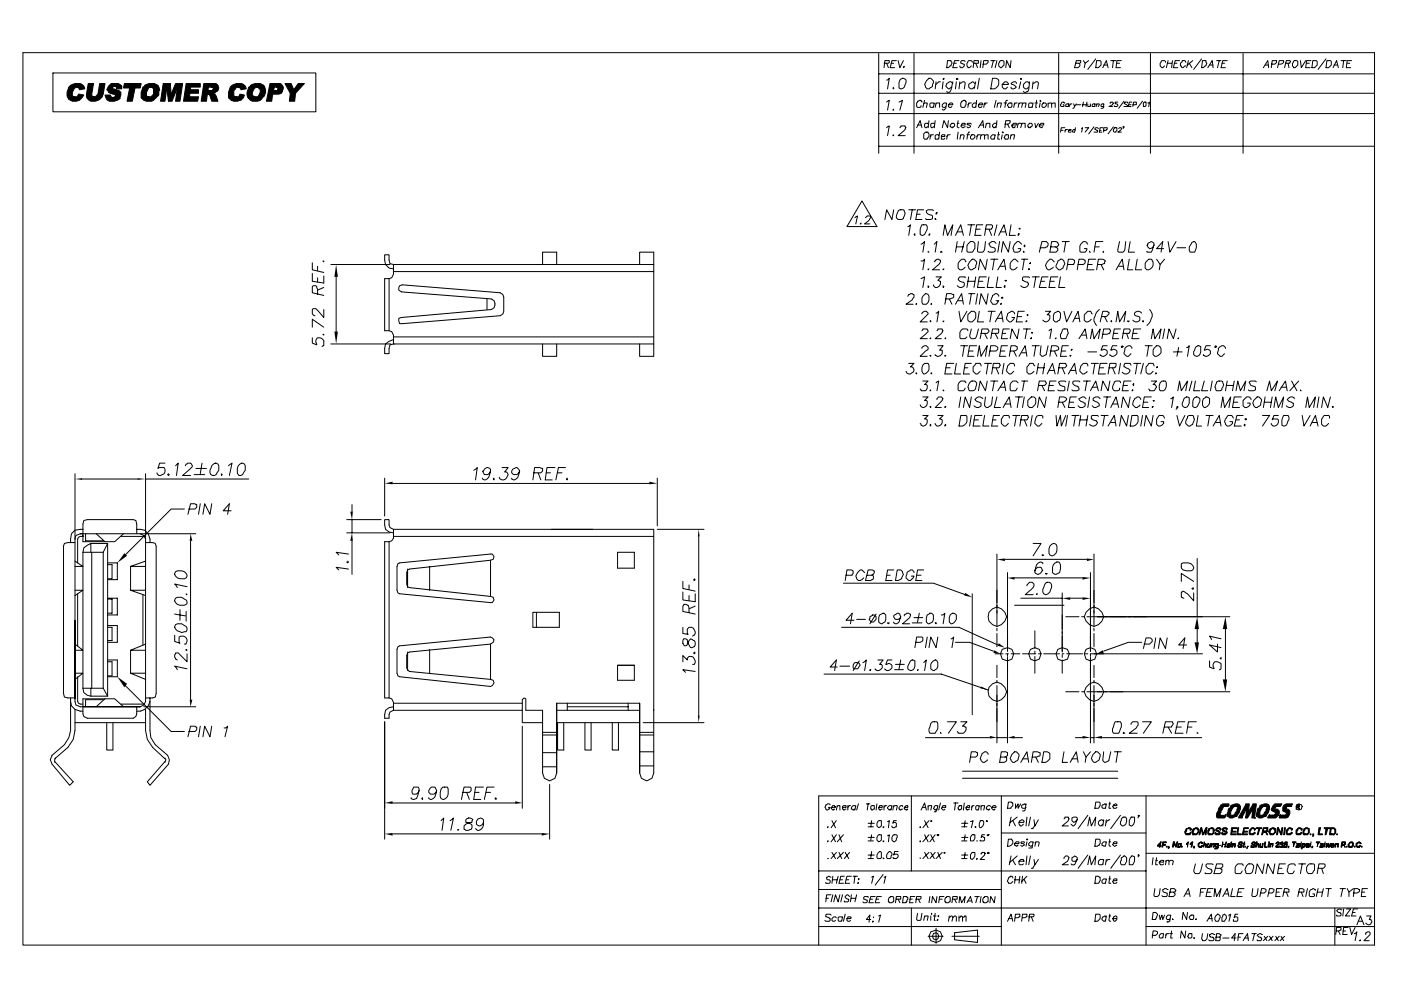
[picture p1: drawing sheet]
<svg xmlns="http://www.w3.org/2000/svg" width="420mm" height="297mm" viewBox="0 0 420 297" stroke-linecap="round" stroke-linejoin="round" font-family="sans-serif">
<g fill="none" stroke="#000" stroke-width=".3">
<path d="M6.9 15.8h405.3v267.5h-405.3zM263.5 16.1v29.8M265.1 19h1.3l.3-.3v-.5h-1.3l-.3 2.1M265.9 19l.5 1.3M267.2 19h.8M268.8 18.2h-1.3l-.5 2.1h1.3M269.3 18.2l.6 2.1 1-2.1M274.1 16.1v29.8M284.2 18.2h1a1.46 1.46 0 0 1-1.3 2.1zM286 19h.8M287.6 18.2h-1.3l-.5 2.1h1.3M289.5 18.4l-.3-.2h-.8l-.3 .2v.6l1.1 .2v.6l-.5 .5h-.6l-.2-.5"/>
<path d="M291.6 18.7l-.3-.5h-.8l-.5 .8v.8l.2 .5h.6l.5-.5M292.1 19h1.3v-.8h-1.3l-.3 2.1M292.6 19l.6 1.3M294.2 18.2l-.2 2.1M294.7 19.2h1.1l.5-.5v-.5h-1.3l-.3 2.1M297.1 18.2h1.3M297.9 18.2l-.5 2.1M299 18.2l-.6 2.1M299.8 18.4a.94 .94 0 0 1 1.3 0v1.1l-.8 .8-.8-.5v-.8zM303.2 18.2l-.3 2.1-1-2.1-.3 2.1M317.5 16.1v29.8M322.5 19h1.3l.3-.3v-.5h-1.3l-.5 2.1h1l.5-.5v-.6l-.2-.2"/>
<path d="M324.9 18.2l.5 .8 1.1-.8M325.4 19l-.2 1.3M328.6 17.6l-2.4 3.2M328.9 18.2h1l.3 .2v1.1l-.8 .8h-.8zM331 19.5h1.1M333.1 18.2h1.6M333.9 18.2l-.3 2.1M335 19h.8M336.3 18.2h-1.3l-.3 2.1h1.3M345 16.1v29.8M349.5 18.7l-.3-.5h-.7l-.6 .8v.8l.6 .5 .7-.5M350 19h1.4"/>
<path d="M350.3 18.2l-.5 2.1M351.6 18.2l-.2 2.1M352.2 19h.8M353.7 18.2h-1.3l-.5 2.1h1.3M355.6 18.7l-.3-.5h-.8l-.5 .8v.8h.3l.2 .5 1.1-.5M356.4 18.2l-.5 2.1M356.7 19l.8 1.3M357.7 18.2l-1.6 1.3M360.4 17.6l-2.4 3.2M360.6 18.2h1.1v.5l.2 .3-.2 .8-.8 .5h-.5zM362.7 19.5h1.1M364.9 18.2h1.3"/>
<path d="M365.7 18.2l-.6 2.1M366.4 19h.8M368 18.2h-1.3l-.5 2.1h1.3M372.8 16.1v29.8M379.4 19.5h1.1M381.3 19.2h1l.6-.5v-.5h-1.4l-.2 2.1M383.4 19.2h.8l.5-.2 .3-.3v-.5h-1.4l-.5 2.1M385.5 19h1.3l.3-.6-.3-.2h-1l-.6 2.1M386.3 19l.3 1.3M387.9 18.4a.94 .94 0 0 1 1.3 0v1.1l-.8 .8h-.5l-.3-.5v-.8zM390 18.2l.3 2.1 1.3-2.1M391.8 19h.8"/>
<path d="M393.2 18.2h-1.4l-.2 2.1h1.3M393.7 18.2h1.1l.2 .2v1.1l-.8 .8h-.8zM397.7 17.6l-2.4 3.2M397.9 18.2h1.1l.3 .2v1.1l-.8 .8h-.8zM400 19.5h1.1M402.2 18.2h1.6M403 18.2l-.3 2.1M404 19h.8M405.3 18.2h-1.3l-.2 2.1h1.3M15.9 21.9h78.8v11.6h-78.8zM263.5 28h148.7M263.5 34h148.7"/>
<path d="M263.5 22.1h148.7M265.9 30.6l.8-.5-.5 2.9M265.9 24l.8-.5-.5 3.1M265.9 38.3l.8-.6-.5 3M267.8 26.4h.2v.2zM268 32.7l-.2 .3h.2M269.6 30.6l1.1-.5-.8 2.9M269.9 24a1.07 1.07 0 0 1 1.8 0v.8l-.5 1.3a1.02 1.02 0 0 1-1.6 .3v-1.6zM269.9 38.3l.2-.6h1.4l.2 .6a4.4 4.4 0 0 1-2.4 2.4h2.2M270.9 20h.3l-.3 .3zM274.9 38.3l1.1-2.1 .5 2.1M275.2 37.5h1"/>
<path d="M276.5 30.6l-.3-.5h-.5l-.5 .2-.3 .6v1l.3 .3h.8l.2-.5M277 31.1l.3-.2h.8l-.3 1.3M277.3 30.1l-.5 2.1M277.8 24.3l.8-.8h.5l.8 .8-.2 1.5-1.1 .8a1.32 1.32 0 0 1-1.3-1.3zM278.3 37.2v-.2h-.8l-.2 .2v.8l.2 .3 .8-.3M278.6 36.2l-.3 2.1M280.2 31.1l-.3-.2h-.8l-.2 .2v.8l.2 .3h.6l.2-.3M280.2 37.2v-.2h-.8l-.3 .2v.8l.3 .3 .8-.3M280.2 30.9l-.3 1.3M280.5 36.2l-.3 2.1M280.7 31.1l.3-.2h.8v1.3M280.7 24.5l-.2 2.1"/>
<path d="M280.7 30.9l-.2 1.3M281.8 39.6l-.3 2.1M282 24.5h-.5l-.8 .8M282.8 24.5l-.2 2.1M283.1 23.5v.2h-.3zM283.9 30.9l-.3 1.6-.5 .5-.5-.3M283.9 31.1l-.3-.2h-.5l-.5 .5v.5l.2 .3h.6l.2-.3M284.4 31.4h1.4l-.3-.5h-.5l-.6 .5v.5l.3 .3h.5l.3-.3M284.4 36.2l-.2 2.1-1.1-2.1-.5 2.1M285 37.5l.5-.5h.5l.3 .2v.5l-.5 .3v.3l-.8-.3zM285.8 24.5l-.8 2.9-.3 .3h-.5l-.3-.3M285.8 25l-.6-.5h-.5l-.8 .5-.3 .8 .8 .8 1.1-.5"/>
<path d="M286.8 24.5l-.3 2.1M287.1 23.5l.2 .2h-.5zM287.1 37h.5M287.3 36.2l-.2 1.8 .5 .3M287.3 39.6l-.2 2.1M287.9 25l.8-.5h.5l.3 .3-.3 1.8M287.9 24.5l-.3 2.1M288.4 30.3l.5-.2h.6v.2h.2v1.1l-.5 .8h-.8l-.3-.3v-1zM288.4 37.5h1.1v-.5h-.8l-.6 .7 .6 .6 .8-.3M290.5 30.9l-.3 1.3M290.8 39.6h-.3l-.3 .5-.2 1.6M291.3 30.9a.84 .84 0 0 0-1.1 .5"/>
<path d="M291.3 37.2l-.3-.2h-.8l-.2 .2h.2v.3h.6l.2 .5-.5 .3-.5-.3M292.4 25l-.8-.5-1.1 .8v.8l.5 .5h.6l.8-.5M292.6 24.5l-.5 2.1M292.9 31.1l-.3-.2h-.5l-.5 .5v.5l.2 .3h.6l.2-.3M292.9 30.1l-.3 2.1M293.4 31.4h1.3l-.2-.5h-.5l-.6 .5v.5l.3 .3h.5l.3-.3M293.4 38.3l1.3-2.1 .3 2.1M293.7 23.5l-.5 3.1M294 37.5h1M295.3 30.9l-.3 1.3M295.8 37.2l.3-.2h.8v1.3M295.8 37l-.3 1.3"/>
<path d="M296.1 30.9h-.6l-.2 .5M297.7 23.5h1l.5 .2 .3 .3v1.3a1.97 1.97 0 0 1-2.4 1.3zM298.7 30.1l-.5 2.1M299 37.2l-.3-.2h-.5l-.5 .5v.5h.2v.3h.5v-.3h.3M299 36.2l-.3 2.1M299.2 31.1l.3-.2h.8l-.3 1.3M299.2 30.9l-.2 1.3M299.5 39.6l-.3 2.1h.6M300.6 25.3h1.8l-.5-.8h-.5l-.8 .8v.8l.5 .5h.5l.6-.5M300.6 39.6h.2v.3zM301.1 30.9h.8M301.4 37.2h1l.5-.5v-.5h-1.3l-.2 2.1"/>
<path d="M302.2 30.1l-.6 .2-.2 1.9M302.2 31.4l.5-.5h.8v1l-.3 .3h-.8zM302.2 37.2l.5 1.1M303.5 37.5h1.3v-.5h-.8l-.5 .5v.5h.2v.3h.6v-.3h.2M304.3 30.9l-.3 1.3M304.8 25v-.2a1.02 1.02 0 0 0-1.6 .2l1.6 1.1a1.02 1.02 0 0 1-1.6 .3v-.3M305.1 30.9h-.6l-.2 .5M305.3 37.2l.3-.2h.8l-.3 1.3M305.3 37l-.2 1.3M305.6 31.1l.3-.2h.8l-.3 1.3M305.6 30.9l-.3 1.3M306.1 23.5l.3 .2h-.3z"/>
<path d="M306.1 24.5l-.5 2.1M306.4 37.2l.3-.2h.7v1.3M306.7 31.1l.2-.2h.8l-.3 1.3M308.2 37.5l.6-.5h.5l.3 .2v.5l-.6 .3v.3h-.5v-.3h-.3zM308.8 24.5l-.3 2.4-.3 .5-.5 .3h-.5l-.3-.3M308.8 25l-.6-.5h-.5l-.8 .8v.8l.5 .5h.6l.5-.5M309.6 31.1v-.2h-.8l-.3 .2v1.1h.8l.3-.3M309.8 25l.8-.5h.5l.3 .3-.3 1.8M309.8 24.5l-.2 2.1M309.8 30.9l-.2 1.3M310.4 37l.2 1.3 .8-1.3M310.4 30.9h.7"/>
<path d="M310.9 30.1l-.3 1.8v.3h.3M311.7 37.5h1.3v-.5h-.8l-.5 .5v.5l.5 .3 .5-.3M311.9 30.1l.3 .2h-.3zM311.9 30.9l-.2 1.3M312.7 30.9h.8l.3 .2v.6l-.5 .5h-.6l-.2-.3zM314.3 31.1l1.1-.2v1.3M314.3 30.9v1.3M315.4 31.1l1-.2v1.3M318.3 39.1h.5M319.4 30.9h-.3v-.3h-.5l-.6 1.1 .3 .2h.8v-.5h-.3M319.4 38.3h-1.1l-.3 1.3M319.6 38.8l-.2 .8"/>
<path d="M320.1 38.8h-.5v.3h-.2M320.4 31.1h-.5l-.3 .3v.5h.8v-.8v.3M320.4 39.1h.8v-.3h-.5l-.3 .3v.5h.8M320.9 31.1l-.2 .8M321.5 31.1l-.6 .3M322 31.1l.3 .8 .5-.8M322.3 31.9l-.3 .6h-.3M322.5 38.3l-.2 1.3h-.6l-.2-.3 .5-.5 .5 .3M322.8 31.4h1.3M324.4 38.5l.2-.2-.2 1.3M324.6 31.4h1.1M324.9 30.6l-.3 1.3"/>
<path d="M325.4 38.3h1.1l-1.1 1.3M326 30.6l-.3 1.3M326.2 31.1v.8h.6l.2-.2M327 31.1v.8M328.1 38l-1.6 2.1M328.3 31.1h-.5l-.2 .3v.5h.7v-.8v.3M328.9 31.4l.2-.3h.6l-.3 .8M328.9 31.1v.8M329.4 38.5l-.3-.2h-.5l-.3 .5 .8 .3v.5h-1M329.7 39.1h.5M330.7 20.3l1.1-2.1 .5 2.1M330.7 38.3h-.8l-.2 1.3h.8"/>
<path d="M331 31.1v1.1l-.3 .3h-.5M331 31.4v-.3h-.5l-.3 .3v.5h.8M331 39.1h.8v-.3h.3v-.5h-1.1v1.3M332.8 30.9h.3v-.3h.5l.3 .3-.3 .5-1 .5h1M333.9 38l-1.6 2.1M334.2 38.3h.8v.8l-.3 .5h-.5l-.3-.3zM335.2 30.6h-.8v.5h.6l.2 .6-.2 .2h-.8v-.2M335.5 38.5l.3-.2h.5v.5l-1.1 .8h1.1M337.1 38h-.3h.3l-.3 .5M337.1 30.3l-1.6 2.2M338.1 30.9v-.3h-.8v.3h-.2l.8 .5 .2 .5h-1M338.4 31.4h.8"/>
<path d="M339.5 30.6h-.8l-.3 1.3h.8M339.7 31.4h1.1v-.8h-.8l-.3 1.3M342.6 30.3l-1.6 2.2M342.9 30.9l.3-.3h.5v1.1l-.3 .2h-.5zM344.2 30.9l.6-.3-.3 1.3M362.2 20.3l1.3-2.1 .3 2.1M378.9 20.3l1.3-2.1 .3 2.1M399.8 20.3l1-2.1 .6 2.1M263.5 43.8h148.7M268 40.4l-.2 .3h.2M277 40.1l.5-.5h.8l.3 .5v.8l-.5 .8h-.8l-.3-.2zM279.1 40.4l-.2 1.3"/>
<path d="M279.9 40.4h-.5l-.3 .5M281.5 40.7v-.3h-.8l-.2 .3v1h.8l.2-.2M282.3 40.9h1.1v-.5h-.8l-.3 .3v1h.8l.3-.2M284.2 40.4l-.3 1.3M285 40.4a.84 .84 0 0 0-1.1 .5M288.1 40.7l.3-.3h.5l.3 .3-.3 1M288.1 40.4l-.2 1.3M290 40.4h.8M291.3 40.4h.8l.3 .3v.5l-.6 .5h-.5l-.3-.2zM293.2 40.4l-.3 1.3M294 40.4h-.6l-.5 .5M294.2 40.7l.3-.3h.8v1.3"/>
<path d="M294.2 40.4l-.2 1.3M295.3 40.7l1-.3v1.3M298.4 40.7l-.2-.3h-.5l-.6 .5v.6l.3 .2h.5l.3-.2M298.4 40.4l-.2 1.3M299.2 40.4h.6M300.6 40.4l-.3 1.3M301.4 40.7l.2-.3h.8v1.1l-.2 .2h-.8l-.3-.5zM303.2 40.7l.3-.3h.8l-.3 1.3M303.2 40.4l-.3 1.3M93.7 78.8v2.1l3.4 .8M95.2 79.8v1.3M96.8 78.2l.3 .3v-.3"/>
<path d="M99.2 79.3h17.7M118 79.3v2.9l-.5 1.1-.8 .2M118 79.3l-1.1-.3-.2-1v-1.6h-1.3l.2 2.9 1.1 1 1.3 .3M118 79.3h78.1M162.7 79.3v-3.7h4.3v3.7M191.8 79.3v-3.7h4.3v31.2h-4.3v-3.7M256.4 65.3l.8-.6-.6 2.4M258.2 66.9l-.2 .2h.2M258.5 60.2l4.5 7.7h-9zM259.6 65.3l.5-.6h.8l.2 .3a4.4 4.4 0 0 1-1.8 2.1h1.6M268 62.9l-.5 2.9-1.6-2.9-.5 2.9M269.3 63.1a1.72 1.72 0 0 1 1.9 0 1.65 1.65 0 0 1-.3 2.2v.2l-.5 .3h-1.1a1.59 1.59 0 0 1 0-2.4z"/>
<path d="M272.3 67.9l.7-.5-.5 3.2M272.5 62.9h2.1M273.6 62.9l-.6 2.9M274.4 70l-.3 .3 .3 .3v-.3M274.9 64.2h1.1M276.2 73.2l1.1-.8-.5 3.2M276.2 78.2h.6l.5-.5-.5 3.2M276.5 67.4h1.3l.3 .5v.8l-.8 1.6-.5 .3-.8-.3v-1.6zM277 62.9h-1.8l-.6 2.9h1.9M278.3 75.3v.3h.3M278.9 70l-.3 .6 .3-.3M279.9 63.1l-.2-.2h-1.4l-.5 .2v.6l.5 .5 1.4 .5v.8l-.6 .3h-1.3l-.3-.3"/>
<path d="M280.2 73.2l.8-.8-.5 3.2M280.2 78.5l.3-.5 .5-.3 1 .3-.2 1-2.1 1.9h2.1M280.5 65.5l.2 .3h-.2zM281 63.7l-.3 .5zM282.3 75.3l-.3 .3h.6M282.8 70.6l.6-3.2 .8 3.2 1.6-3.2-.6 3.2M286.5 70.6l1.6-3.2 .8 3.2M286.8 74h2.1M287.1 72.4l-.6 3.2M287.1 69.5h1.6M289.2 72.4l-.8 3.2M289.7 78.5l-.5-.8h-.8l-1.1 1.3v1.3l.6 .6h.5l1.1-.8"/>
<path d="M290.2 73.2l.8-.8h.8l.6 .5a3.2 3.2 0 0 1-.8 2.7h-1.4l-.2-.3v-1.6zM290.2 67.4h2.2M290.8 78.5l.8-.8h.5l.8 .8-.3 1.6-1 .8a1.32 1.32 0 0 1-1.4-1.3zM291.3 67.4l-.5 3.2M292.6 68.7h1.4M293.4 72.4l-.2 2.4v.5l.2 .3h1.3l.3-.3 .3-.5 .2-2.4M294.7 67.4h-1.8l-.5 3.2h1.8M295.5 68.7h1.9l.3-1.1-.3-.2h-1.6l-.5 3.2M296.1 77.7l-.6 3.2-1.5-3.2-.6 3.2M296.6 68.7l.8 1.9M297.1 77.7h2.1M298.2 77.7l-.5 3.2"/>
<path d="M298.7 72.9l-.5-.5h-.8l-.8 .5v.3a1.44 1.44 0 0 0 1.6 1.1l.2 .2v.8l-.5 .3h-1.3l-.3-.3M299 67.4l-.8 3.2M299.5 70.6l1.6-3.2 .8 3.2M299.8 72.4l-.6 3.2M300 69.5h1.6M300 79.8h1.4M302.9 72.4l-.5 3.2-1.6-3.2-.5 3.2M303.2 67.4l-.5 3.2h1.8M305.3 70.3l.3-.3-.3 .6zM305.3 78.5l-.8-.8h-.5l-1.1 1.3v1.3l.6 .6 1-.3 .6-.5M305.6 68.4h.3v.3zM306.4 73.2l-.8-.8h-.5l-.8 .8-.6 1.3 .3 .3v.5l.3 .3h1l.6-.3 .2-.8h-.8"/>
<path d="M306.4 77.7h1.8M306.9 75.3l.3 .3h-.3zM307.2 73.5l.2 .2-.2 .3zM307.2 77.7l-.5 3.2M308.8 79l.2-.2v.2zM311.9 74.3h1.6l.6-.3 .2-1.1-.5-.5h-1.3l-.8 3.2M315.1 74h1.9l.5-.8-.3-.5-.5-.3h-1.3l-.5 3.2h1.8l.5-.5v-.6l-.8-.5M316.2 78.5l-.8-.8h-.5l-.8 .8-.6 1.1a1.32 1.32 0 0 0 1.4 1.3l1-.8M317.2 78.2l.8-.5a1.32 1.32 0 0 1 1.4 1.3l-.6 1.3-.8 .6h-.5l-.8-.8zM318.6 72.4h2.1M319.6 72.4l-.5 3.2M320.1 79.3h1.9l.3-.5v-.8l-.6-.3h-1.3l-.5 3.2"/>
<path d="M323.3 79.3h1.6l.5-.5v-.8l-.5-.3h-1.3l-.5 3.2M326.2 73.2l-.2-.5-.6-.3h-.5l-.8 .8-.3 .5v1.6l.3 .3h1.3l.6-1.1h-.8M326.2 79.3h1.4M326.8 75.3v.3h.2M328.3 74h1.4M328.6 77.7h-2.1l-.5 3.2h2.1M329.1 79.3h1.4l.8-.3v-.5l.2-.3-.8-.5h-1.3l-.5 3.2M330.2 79.3l.8 1.6M330.7 72.4h-2.1l-.5 3.2M331 75.3l-.3 .3h.3M335.5 79.8h1.3M335.8 72.4l-.6 2.4v.5l.3 .3h1.3l.3-.3 .2-.5 .3-2.4"/>
<path d="M338.7 77.7l-.6 3.2h1.6M338.9 72.4l-.5 3.2h1.9M341 77.7l-.5 3.2h1.9M343.7 78.5l.8-.8h.8a1.83 1.83 0 0 1 .4 2.1 1.83 1.83 0 0 1-1.7 1.1l-.6-.6v-1.3zM346.1 73.5a1.38 1.38 0 0 1-1.3 1l-.8-1h.2v-.6l1.1-.5 .8 .5-.6 2.2-.2 .5h-1.3v-.3M346.9 77.7l1 1.6 1.3-1.6M347.9 79.3l-.2 1.6M349 74.5h-2.1l1.8-2.1-.5 3.2M350.3 72.4l.5 3.2 1.9-3.2M353 74.3h2.6M357.5 72.7l.7-.3a2.2 2.2 0 0 1 0 3.2h-1.3l-.2-.5v-1.1zM93.7 98.1v-2.4l3.4 2.4"/>
<path d="M93.7 81.9v2.4l3.4 .5v-2.1M95.2 88.3a4.1 4.1 0 0 0-.5-2.7h-.8l-.2 .3v1.9l3.4 .7M95.2 83.3v1.3M97.1 92.8v2.4l-2.4-2.7h-.8l-.2 .3v1.3l.8 .5M97.1 86.2l-1.9 .8M100.8 83v16.4M116.7 83.5h-1.3v15.6h1.3l.8 .3 .5 1.1v2.6h.3M116.7 83.5v15.6M118 81.4h78.1M119.9 85.6l.7-.2 29.4 2.4 .8 .5 .3 .8v4.2l-.3 .8-.8 .5-30.1 2.4-.3-1.6 .8-.2 27-2.4a1.71 1.71 0 0 0 1.1-1.6 1.71 1.71 0 0 0-1.1-1.6l-27-2.1-.8-.5v-.8zM146.1 89.6v3.2M272.3 88.8l.2-.5 .5-.3 1.1 .3v.8l-.5 .8-1.9 1.3h2.1"/>
<path d="M274.9 90.9l-.3 .3h.3M276.2 83.5l1.1-.5-.5 3.2M276.5 99.1l.3-.5h1.3l.2 .8-2.3 2.1h2.1M276.5 94.1a1.02 1.02 0 0 1 1.3-.8l.5 .8-2.3 2.4h2.1M276.8 88.8l.7-.8 .8 .3a2.28 2.28 0 0 1-.5 2.9h-1l-.3-.5v-1.4zM278.3 85.6v.6l.3-.3M278.3 80.6v.3l.3-.3M278.9 96.2h.2v.3zM279.4 90.9l-.3 .3h.3M280.7 83h1.6l-1 1 .7 .3a1.46 1.46 0 0 1-1.5 1.9l-.6-.8M280.7 93.8l.8-.5-.5 3.2M281 99.1l.3-.5h1.3l.2 .5a4.4 4.4 0 0 1-2.3 2.4h1.8"/>
<path d="M282.8 85.6v.6l.3-.3M282.8 96.2v.3l.3-.3M282.8 80.6v.3l.3-.3M283.6 89.6h1.4l.8-.3 .2-.2v-.8l-.8-.3h-1.3l-.5 3.2M284.7 89.6l.8 1.6M286.5 91.2l1.9-3.2 .5 3.2M287.3 90.1h1.4M287.6 93.3l.5 3.2 1.9-3.2M289.5 83.3v-.3h-1.6l-.6 .8 .6 .5 1.3 .5v.8a1.28 1.28 0 0 1-2.1 0M290.2 99.1l-.2-.5h-1.3l-.8 1.1v1.5l.2 .3h1.4l.5-.5M290.2 94.4l1.1-1.1h.8l.5 .5v1.4l-1 1.3h-.8l-.6-.5zM290.2 84.3h2.2"/>
<path d="M290.5 83l-.5 3.2M290.5 88h1.9M291.3 98.6l-.5 2.1 .5 .8h1.1l.2-.3 .8-2.6M291.3 88l-.5 3.2M292.6 83l-.5 3.2M293.2 88l-.6 3.2M293.4 84.3h1.3M293.7 93.3l-.5 3.2h1.8M294.2 99.9h1.9l.5-.8-.3-.5h-1.8l-.5 2.9M295.3 99.9l.8 1.6M295.8 83h-2.1l-.5 3.2h2.1M296.3 88l-.5 3.2-1.6-3.2-.5 3.2"/>
<path d="M296.3 93.3h2.1M296.6 83l-.5 3.2h1.8M297.4 99.9h1.8l.3-.2v-1.1h-1.8l-.6 2.9M297.4 93.3l-.5 3.2M298.4 96.5l1.9-3.2 .5 3.2M298.4 99.9l.8 1.6M299 95.4h1.6M299.2 83l-.5 3.2h1.6M299.2 80.9l1.9-3.2 .5 3.2M299.5 88.8l-.5-.8h-.6l-.7 .5-.6 1.6 .6 1.1h1l.8-1.1h-.8M300 91.2l.3-.3v.3zM300.3 89.3l.3-.2 .2 .2z"/>
<path d="M300.6 99.9h1M301.1 85.9l.3-.3v.6zM301.4 84h.5l-.3 .3zM302.7 98.6h-1.9l-.5 2.9h1.9M304.3 94.1l-.6-.8h-.5l-1 .8-.3 1.6 .8 .8h.5l1.1-1.3h-.8M305.1 94.9h1.3M305.6 98.6l-.5 2.9-1.6-2.9-.6 2.9M306.9 98.6h2.1M307.2 93.3h-1.9l-.5 3.2h1.9M307.7 96.2h.3l-.3 .3zM308 94.4h.2v.2zM308 98.6l-.6 2.9"/>
<path d="M308.5 80.6h.3l-.3 .3zM308.8 83.3l-.3-.3h-1.6l-.2 .3v.7l1.5 .6 .3 .5a1.33 1.33 0 0 1-1 1.1 1.33 1.33 0 0 1-1.4-.6M309.3 99.7h.3v.2zM309.6 83h2.1M310.6 83l-.5 3.2M312.2 84.3h1.1M313.5 93.3h1.6l-1 1.1h.5l.3 .2a1.44 1.44 0 0 1-1.4 1.9l-.8-.5M314.3 83h-1.8l-.8 3.2h2.1M314.6 99.1l.8-.5-.5 2.9M314.9 84.3h1.3M316.2 93.8l1.3-.5 .5 .5v1.4a1.82 1.82 0 0 1-1.6 1.3l-.5-.5v-1.4zM317.2 83h-2.1l-.5 3.2h1.8"/>
<path d="M318 83l-.5 3.2h1.9M318.8 98.6h1.3l.3 1.3-.8 1.6h-1.3l-.3-.5v-.8zM319.1 93.3l.8 3.2 1.6-3.2M321.7 96.5l1.6-3.2 .5 3.2M322.3 95.4h1.3M327.6 94.1l-.6-.8h-.8l-1 1.1v1.6l.5 .5h.5l1.1-.8M329.7 92.8a4.5 4.5 0 0 0-1.6 3.4l.8 1.3M330.5 94.9h1.3l.8-.8v-.5l-.5-.3h-1.4l-.8 3.2M331.3 94.9l.8 1.6M333.1 96.2h.3v.3zM333.9 99.9h1.3M334.7 96.5l.5-3.2 .6 3.2 1.8-3.2-.5 3.2"/>
<path d="M334.7 80.9l1.8-3.2 .6 3.2M336 98.6h-1.8l-.6 2.9h1.9M336.8 99.9h1.9l.2-1-.2-.3h-1.6l-.6 2.9M337.9 99.9l.5 1.6M338.4 96.2h-.3l.3 .3 .3-.3M339.7 99.9h1.3M342.1 98.6h-2.1l-.5 2.9h2.1M342.4 93.8a1.13 1.13 0 0 0-1.3-.5 1.13 1.13 0 0 0-.8 1.1l1.5 .8v.8a1.28 1.28 0 0 1-2.1 0M342.6 96.2h.3v.3zM344.8 92.8l.2 .2a2.59 2.59 0 0 1 0 3.2l-1 1.3M349.2 98.6l-.5 2.9M352.7 98.6l-.8 2.9-1.3-2.9-.6 2.9"/>
<path d="M93.7 101.2v1.6l1.3 .6a1.65 1.65 0 0 1 .2-2.2h.8l1.1 .8v1.6l-.5 .3M96.8 100.2l.3 .3v-.3M99.2 103.1h18M118 101.8l-1.3 .5-1.1 .8-.2 2.9h1.3v-1.6l.2-1 1.1-.3h78.1M118 101h78.1M162.7 103.1v3.7h4.3v-3.7M272.5 108.9h1.6l-1.1 1.1h.6a1.02 1.02 0 0 1 .2 1.6l-.8 .5h-.5l-.5-.3-.3-.5M274.6 111.8h.3v.3zM276.5 104.4a1.02 1.02 0 0 1 1.3-.8l.5 .6v.5l-2.3 2.1h2.1M276.8 119h1.5l-1 1h.5l.3 .3a1.44 1.44 0 0 1-1.3 1.8l-.6-.2-.2-.5M276.8 114.2h1.5l-1 1.1h.5l.3 .2v.8l-.6 .8h-1.3l-.2-.5M277.3 108.9h1l.3 .5v1.4a1.82 1.82 0 0 1-1.6 1.3 2.02 2.02 0 0 1 .3-3.2z"/>
<path d="M278.9 106.5h.2v.3zM279.1 116.9l-.2 .2h.2M279.1 111.8h.3v.3zM279.1 101.2l-.2 .3h.2M280.7 114.7l.8-.5-.5 2.9M281 119.8l.5-.8h.8l.5 .5-.2 .5-2.1 2.1h1.8M281.3 103.6h1.5l-1 1.4h.8v1l-1.1 .8-1-.3v-.2M282.8 116.9v.2h.3M283.4 106.5h.2l-.2 .3zM283.6 101.2l-.2 .3h.2M283.6 110.2h1.4M286 108.9h-2.1l-.5 3.2h2.1"/>
<path d="M286.8 108.9l-.5 3.2h1.8M288.1 103.6h2.1M288.1 119l-.5 3.1M289.2 103.6l-.5 3.2M289.2 110.2h1M289.7 114.7l-.2-.5h-1.4l-.8 1.1v1.6l.3 .2h1.3l.6-.8M290.5 105.2h1.3M290.8 114.7l.5-.5h1.1a1.64 1.64 0 0 1 .2 2.1l-.2 .6-.6 .2h-1l-.6-1zM291.3 119l-.5 3.1-1.3-3.1-.6 3.1M291.3 108.9h-1.8l-.6 3.2h1.9M292.9 103.6h-2.1l-.6 3.2h1.9M293.2 106.8l.5-3.2 .5 3.2 1.9-3.2-.6 3.2"/>
<path d="M294.2 109.7l-.2-.8h-1.4l-.8 1.1v1.3l.8 .8h.6l.8-.8M294.7 119.5a1.38 1.38 0 0 0-2.3 .3l.5 .5 1.3 .5v.8a1.28 1.28 0 0 1-2.1 0M295.3 108.9h2.1M295.5 119l-.2 2.6 .5 .5a2.13 2.13 0 0 0 1.6-1l.3-2.1M296.1 114.2l-.6 2.9-1.5-2.9-.6 2.9M296.3 108.9l-.5 3.2M296.9 105.2h1.8l.5-.5v-.5l-.8-.6h-1.3l-.5 3.2M297.1 114.2h2.1M297.7 110.2h1.8l.5-.8-.2-.5h-1.9l-.5 3.2M298.2 114.2l-.5 2.9M298.7 110.2l.8 1.9M299 119l-.8 3.1h1.8"/>
<path d="M299.2 117.1l1.9-2.9 .5 2.9M300 105.2h1.4M300 116.1h1.4M301.1 108.9l-.5 3.2M302.2 103.6h-1.9l-.5 3.2h1.8M302.9 105.2h1.4l.5-.2 .3-.3v-.8l-.6-.3h-1.3l-.5 3.2M304 105.2l.8 1.6M304.3 109.7l-.3-.8h-1.1a3 3 0 0 0-1 2.4l.8 .8h.5l.8-.8M304.5 119h2.2M305.3 114.7l-.5-.5h-1.1l-.8 1.1v1.6l.3 .2h1.3l.6-.8M305.6 106.8l1.8-3.2 .6 3.2M305.6 119l-.5 3.1"/>
<path d="M306.4 105.7h1.3M306.4 114.2h1.8M307.2 119l-.5 3.1M307.2 114.2l-.5 2.9M309 101.5l.3-.3v.3zM309.6 103.6h2.1M310.4 109.7l-.6-.8h-1l-.8 1.1v1.6l.5 .5 1.1-.3 .5-.5M310.6 103.6l-.5 3.2M311.1 110.2h2.2M311.4 115.5h1.9l.5-.8-.3-.5h-1.8l-.6 2.9M311.4 108.9l-.5 3.2M312.2 103.6l-.3 2.7 .6 .5 1.3-.5 .5-2.7"/>
<path d="M312.5 115.5l.8 1.6M313.3 108.9l-.6 3.2M313.8 119l-.5 3.1-1.6-3.1-.6 3.1M314.1 112.1l1.5-3.2 .8 3.2M314.6 115.5h1.3M314.6 111h1.6M315.1 105.2h1.3l.8-.2 .3-.3v-.5l-.8-.6h-1.3l-.5 3.2M316.2 105.2l.8 1.6M316.7 114.2h-1.8l-.6 2.9h1.9M316.7 101.2l-.3 .3h.3M317.5 110.2h1.9l.5-.8-.3-.5h-1.8l-.6 3.2M318.3 105.2h1.3"/>
<path d="M318.6 110.2l.8 1.9M319.6 114.5l-.2-.3h-1.4l-.5 .3v.2a1.44 1.44 0 0 0 1.6 1.1l.3 .3v.8l-.3 .2h-1.6l-.3-.2M320.4 103.6h-1.8l-.6 3.2h1.9M320.4 112.1l1.9-3.2 .5 3.2M320.7 114.2l-.6 2.9M320.9 106.5h.3l-.3 .3zM320.9 111h1.6M321.2 105l.3-.3v.3zM322.8 119h-1.9l-.5 3.1h1.9M323.6 101.5l1.8-2.9 .6 2.9M323.8 114.5l-.2-.3h-1.6l-.3 .3v.5l.6 .5 1 .3 .3 1.1-.5 .2h-1.4l-.2-.2M324.4 100.5h1.3"/>
<path d="M324.9 114.2h2.1M325.7 119.5l-.5-.5h-.6l-1 .5 .5 .8 1.3 .5v.8l-.2 .3-.6 .2h-.8l-.5-.5M326 114.2l-.6 2.9M326.2 109.7l-.2-.8h-1.1a3 3 0 0 0-1.1 2.4l.8 .8h.6l.8-.5v-.3M326.2 105.5h2.7M326.8 119l-.6 3.1M327 117.1l1.6-2.9 .8 2.9M327 101.5l.6-2.9 .5 2.9 1.8-2.9-.5 2.9M327.3 108.9h2.1M327.6 116.1h1.5M328.3 108.9l-.5 3.2M329.7 110.2h1.3"/>
<path d="M329.9 119.5l-.5-.5h-.8l-.5 .2-.3 .3v.5l1.3 .6 .6 .5v.5l-1.1 .5h-.5l-.5-.5M330.7 100.2h1.4l.7-.3 .3-.8-.3-.5h-1.8l-.5 2.9M331 119h2.1M332.1 103.6h-1.4l-.5 1.4a1.32 1.32 0 0 1 1.9 .2 1.33 1.33 0 0 1-.6 1.4 1.33 1.33 0 0 1-1.6-.1v-.2M332.1 108.9h-2.2l-.5 3.2h2.1M332.1 119l-.6 3.1M332.6 110.2h1.8l.3-.5v-.8h-1.9l-.5 3.2M332.8 114.2l-.5 2.9-1.6-2.9-.5 2.9M333.6 110.2l.8 1.9M335 103.6h-1.4l-.5 1.4a1.32 1.32 0 0 1 1.9 .2 1.33 1.33 0 0 1-.6 1.4 1.33 1.33 0 0 1-1.6-.1v-.2M336 114.7l-.2-.5h-1.1l-.5 .3v.2a1.59 1.59 0 0 0 0 2.4h1l.6-.2v-.6M336 108.9l-.5 3.2"/>
<path d="M336.5 103.6l.3 .3-.5 .3zM336.8 115.5h1.3M338.9 119l-.5 3.1-1.6-3.1-.5 3.1M339.2 114.2h-2.1l-.6 2.9h1.9M339.2 109.4l-.3-.5h-1.6l-.2 .5v.6l1.3 .5 .5 .5a1.33 1.33 0 0 1-1 1.1 1.33 1.33 0 0 1-1.4-.5M339.5 104.4l-.6-.8a1.36 1.36 0 0 0-1.6 1.4l-.2 1 .8 .8h.5l.8-.8M339.5 117.1l.2-.2v.2zM339.7 115.3l.3-.3v.5zM340 108.9h2.1M341 108.9l-.5 3.2M342.1 119.8l-.5-.8h-.6l-.7 .5-.6 1.3v.6l.8 .7h.5l.8-.5v-.2M342.9 108.9l-.8 3.2"/>
<path d="M343.4 103.6h2.1M344.5 103.6l-.5 3.2M345.3 119h-2.1l-.6 3.1h1.9M345.3 114.2h1.6l-1.1 1.1h.5l.6 .8-.8 1h-1.3l-.3-.5M345.3 101.5l.5-2.9 .5 2.9 1.9-2.9-.5 2.9M346.1 104.4l.8-.8 1 .3 .3 .5v1.3l-1.3 1.1h-.6l-.5-.5v-1.3zM346.1 109.7l-.3-.8h-1.3l-.8 1.1v1.6l.5 .5h.8l.8-.8M346.6 111.8h.3l-.3 .3zM346.9 110h.2l-.2 .2zM347.9 114.7l.6-.5h1a2.28 2.28 0 0 1-.5 2.9h-1.1l-.2-.5zM351.1 119.5l.8-.5-.5 3.1M351.9 105.5h2.6"/>
<path d="M353.2 117.1l.5-2.9 .6 2.9 1.8-2.9-.5 2.9M353.5 101.2l-.3 .3h.3M353.5 104.2l-.5 2.6M355.1 119.5a1.02 1.02 0 0 1 1.6-.3v1.6l-.6 1.1-.8 .2a1.12 1.12 0 0 1-.5-1.8zM355.9 104.2l.8-.6-.6 3.2M357.5 114.2l-.8 2.9M358.2 119.2a1.02 1.02 0 0 1 1.6 .3v.8l-.8 1.6-.8 .2-.5-.2v-1.6zM358.5 104.2a1.02 1.02 0 0 1 1.6-.3v1.6l-.3 .8a1.07 1.07 0 0 1-1.8 0v-.8zM358.5 114.2l-.5 2.9h1.8M360.9 119.5l.8-.5 .8 .2 .2 .3v1.3a1.82 1.82 0 0 1-1.5 1.3 1.99 1.99 0 0 1-.3-2.6zM361.2 114.2l-.8 2.9h1.8M363 103.6h-1.3l-.5 1.4a1.32 1.32 0 0 1 1.8 .2 1.33 1.33 0 0 1-.6 1.4 1.33 1.33 0 0 1-1.5-.1v-.2"/>
<path d="M363.5 114.2l-.5 2.9M364.3 103.9l.3-.3 .3 .3-.3 .3h-.3zM364.9 114.5a1.72 1.72 0 0 1 1.8 0l.3 .8-.6 1v.6l-.5 .2h-1l-.3-.2v-.6l-.3-.2zM367.5 104.4l-.5-.8a1.36 1.36 0 0 0-1.6 1.4l-.3 1 .8 .8h.5l.8-.8M367.8 115.5h2.1M368 114.2l-.5 2.9M370.2 114.2l-.6 2.9M370.7 117.1l.5-2.9 .8 2.9 1.6-2.9-.5 2.9M372.3 119h-2.1l-.6 3.1h2.1M375.2 119.8l-.6-.8h-.7l-1.1 1v1.6l.5 .5a1.36 1.36 0 0 0 1.6-1.3h-.8M376.8 114.5l-.3-.3h-1.3l-.6 .3v.2a1.44 1.44 0 0 0 1.6 1.1l.3 .3v.8l-.5 .2h-1.4l-.2-.2M379.4 119l-.5 3.1"/>
<path d="M379.9 117.1l.8-2.9 .6 2.9 1.8-2.9-.8 2.9M381.5 119l-.5 3.1M383.6 117.1l1.9-2.9 .5 2.9M384.2 116.1h1.6M387.3 114.2l1.6 2.9M388.1 119.5v-.3a1.41 1.41 0 0 0-2.1 .6l.6 .5 1.3 .5v.8a1.28 1.28 0 0 1-2.1 0M389.5 114.2l-2.7 2.9M390 116.9v.2h.3M395.6 119l-.6 3.1M399 119l-.8 3.1-1.3-3.1-.6 3.1M49.5 138.8h-1.6l-.5 1.6 .2-.3h1.6l.3 .6v.8l-.3 .5-1 .5h-.6l-.5-.8M52.7 139.6l.7-.8-.5 3.7"/>
<path d="M55.6 139.6l.2-.5 .6-.3h.7l.6 1.1-2.9 2.6h2.3M60.6 138.8l-.5 3.2M63.5 139.6l1.1-.8 .8 .3 .2 .5a3.1 3.1 0 0 1-1.3 2.9l-1.1-.2-.2-.6v-.8zM68.5 139.6l1.1-.8-.8 3.7M72 139.1l.8-.3 .5 .3 .3 .5a3.1 3.1 0 0 1-1.4 2.9h-.5l-.3-.2a2.55 2.55 0 0 1 .6-3.2zM276.8 124.5h1.5l-1 1.1h.5l.3 .3a1.44 1.44 0 0 1-1.3 1.8l-.6-.3-.2-.5M278.9 121.9h.2v.2zM279.1 127.2l-.2 .2 .2 .3v-.3M281.3 124.5h1.5l-1 1.1 .8 .3a1.46 1.46 0 0 1-1.6 1.8l-.5-.8M283.4 121.9h.2l-.2 .2zM283.6 127.2l-.2 .5 .2-.3M288.1 124.5h1.6l.3 .3v1.6a1.97 1.97 0 0 1-2.4 1.3z"/>
<path d="M291.3 124.5l-.5 3.2M292.1 125.9h1.3M294.5 124.5h-2.1l-.6 3.2h2.2M295.3 124.5l-.6 3.2h1.9M297.7 125.9h1M299.8 124.5h-1.9l-.5 3.2h1.8M300.8 122.1l1.9-3.1 .5 3.1M301.4 121.1h1.5M302.7 125.3v-.5l-.3-.3h-1.3a3.1 3.1 0 0 0-.8 2.4l.8 .8h.5l.8-.8M303.7 124.5h2.2M304.8 124.5l-.5 3.2M306.1 125.9h1.9l.5-.8-.3-.6h-1.8l-.5 3.2"/>
<path d="M307.2 125.9l.8 1.8M308.2 120l1.1-1h.8l.5 .5v1.3l-1 1.3h-.8l-.6-.5zM309.6 124.5l-.6 3.2M312.7 125.3v-.5l-.2-.3h-1.1a2.24 2.24 0 0 0-1 2.4l.7 .8h.6l.8-.8M316.7 124.5l.3 3.2 1-3.2 .3 3.2 1.3-3.2M317.5 120.6h1.3l.6-.3 .5-.8-.8-.5h-1.3l-.6 3.1M318.6 120.6l.8 1.5M320.1 124.5l-.5 3.2M320.7 120.6h1.3M321.5 124.5h2.1M322.5 124.5l-.5 3.2M323.8 125.9h2.2"/>
<path d="M324.1 124.5l-.5 3.2M326.2 124.5l-.5 3.2M329.4 124.8l-.3-.3h-1.5l-.3 .3v.8l1.6 .5 .2 .5a1.33 1.33 0 0 1-1 1.1 1.33 1.33 0 0 1-1.3-.5M330.2 124.5h2.1M331.3 124.5l-.6 3.2M332.3 127.7l1.9-3.2 .5 3.2M333.1 122.1l1.6-3.1 .8 3.1M333.1 126.6h1.3M333.6 121.1h1.6M338.4 124.5l-.5 3.2-1.6-3.2-.5 3.2M339.5 124.5h1.5l.3 .3v1.6a1.97 1.97 0 0 1-2.4 1.3zM342.6 124.5l-.5 3.2"/>
<path d="M342.9 120.6h1.3M345.5 121.9h.3l-.3 .2zM345.8 120h.3v.3zM345.8 124.5l-.5 3.2-1.6-3.2-.5 3.2M349.2 125.3l-.5-.8h-1a3.2 3.2 0 0 0-.8 2.7l.5 .5a1.36 1.36 0 0 0 1.6-1.3h-.8M353 124.5l.7 3.2 1.6-3.2M353.2 121.9l-.2 .2v-.2h.2v.2l-.5 .6M356.1 124.8a1.72 1.72 0 0 1 1.9 0v.5l.2 .3-.5 1.6-.8 .5h-.5l-.8-.8zM359.3 124.5l-.5 3.2h1.6M361.7 124.5h2.1M362.7 124.5l-.5 3.2M363.8 127.7l1.9-3.2 .5 3.2"/>
<path d="M364.6 126.6h1.3M366.2 122.1l.5-3.1 .5 3.1 1.9-3.1-.5 3.1M369.9 125.3l-.5-.8h-1.1l-.8 1.1-.3 .8a1.21 1.21 0 0 0 1.9 1l.5-.5v-.5h-.8M369.9 120.6h1.3M370.7 125.9h1M372.8 124.5h-1.9l-.7 3.2h2.1M373.1 127.4l.2-.2v.5zM373.3 125.6h.6l-.3 .3zM376 120l1-1h.6l.8 .8-.3 1.6-1.1 .7a1.32 1.32 0 0 1-1.3-1.3zM378.6 124.5h2.1l-2.1 3.2M379.1 120.6h2.2M382.1 122.1l.5-3.1 .8 3.1 1.6-3.1-.6 3.1"/>
<path d="M383.4 124.5h-1.3l-.6 1.4 .3-.3h1.3l.3 .3a1.46 1.46 0 0 1-1.6 1.8l-.5-.8M385 124.5h1.3l.3 .6v.8l-.8 1.5-.6 .3-.8-.3v-1.5zM390.5 124.5l.6 3.2 1.8-3.2M391.6 122.1l.5-3.1 .5 3.1 1.9-3.1-.5 3.1M392.9 127.7l1.6-3.2 .8 3.2M393.4 126.6h1.6M398.7 125.3v-.5l-.2-.3h-1.4a3.2 3.2 0 0 0-.8 2.7l.6 .5h.8l.8-.8M399.5 121.9h.3v.2zM22.5 142v68.3l.3 1 1.3 .5h18l1-.5 .6-1v-68.3M24.6 143.6h16.7M24.9 158.7a2.81 2.81 0 0 0-3.7 2.9v1M25.7 160v2.1h5.3"/>
<path d="M28.8 160l2.7 2.4M37 160l-2.6 2.4h-9.5v-5.3l.2-1.1 1.1-.2h13.8l.7 .2 .3 1.1v2.9M41 158.7a3.2 3.2 0 0 1 4 3.9M42.1 160l1 .5 .6 1.1M43.7 143.6h30.9M50.5 142l-.2 .3 .2 .2 .3-.2M55.3 152.6h-4l-13.7 13.7M56.6 152.6h1.9l.5-.6v-.7l-.5-.3h-1.4l-.7 3.2M58.2 142.3h3.2M58.7 160h-34.6l-1.3 .5-.3 1.1M58.7 140.4h3.2M60.1 151l-.6 3.2"/>
<path d="M63.5 151l-.5 3.2-1.6-3.2-.5 3.2M66.4 142v.5l.3-.2M69.3 153.1h-2.4l1.9-2.1-.5 3.2M104 155.8h10.3M104 159.7h12.9M105.6 151.3v2.1M105.6 155.8v3.9M115.4 143.3v11.4M117.7 144.9h77M118 158.7l-1.1-.6-.2-.8v-1.5h-1.3l.2 2.9 1.1 .8 1.3 .2M118 158.7v2.6l-.5 .8-.8 .3M118 158.7h78.1v73l-.6 1.6-1.6 .8-1.5-.8-.6-1.6v-20.9v20.9v-20.9h-24.8v20.9l-.6 1.6-1.6 .8-1.6-.8-.5-1.6v-18.8h-5v-3.4l-.5-.3-.6 .5v6.9h6.1"/>
<path d="M142.1 140.9l1-.8-.5 3.7M147.1 141.2l-.8 1.1h-1l-.6-1.1h.3a1.06 1.06 0 0 1 1-1.1 1.06 1.06 0 0 1 1.1 1.1 2.55 2.55 0 0 1-1.6 2.6l-.8-.2v-.3M148.2 143.3l-.3 .3 .3 .2v-.2M150.5 140.1h1.9l-1.1 1.4h.6l.5 .8-.5 1a1.16 1.16 0 0 1-1.2 .6 1.16 1.16 0 0 1-.9-.8M155.8 141.2l-.8 1.1h-1l-.5-.6 .2-1 1.1-.6h.2l.8 1.1a2.55 2.55 0 0 1-1.5 2.6l-.8-.2v-.3M160.1 141.7h2.1l.5-.5v-.8l-.8-.3h-1.6l-.5 3.7M161.4 141.7l.8 2.1M163.8 141.7h1.3M166.4 140.1h-2.4l-.5 3.7h2.1M167.2 141.7h1.3M169.6 140.1h-2.1l-.8 3.7M170.1 143.3l-.2 .3 .2 .2v-.2"/>
<path d="M197.1 158.7h14M197.1 143.3v14.3M22.5 168.2l2.4 1.6h-2.4M22.5 176.9h2.4l-2.4 1.6M22.5 162.6h-2.1l-1.1 .3-.2 .8v44.2l.2 1 1.1 .3h2.1M23.3 178v15.6M24.9 160.8h-.8l-.6 .2-.2 .6v7.1M24.9 165.5v40.8M25.1 164.2l2.2-1.3v2.6h-2.4zM27.3 162.9h5M31 165.5v40.8M31 165.5h-3.5v40.8h3.5"/>
<path d="M32.3 169.2h1.3v4.3h-1.3M32.3 162.9l-1.3 2.6M32.3 162.9v45.8M32.3 179.6h1.3v4.2h-1.3M32.3 168.7h2.9v5h-2.9M32.3 179.3h2.9v5h-2.9M36.2 160.8h7.2M39.2 169.8v7.1M42.9 178.2v15.1M43.7 168.2l-4.5 1.6h4.5M43.7 176.9h-4.5l4.5 1.6M43.7 162.6h2.1l.8 .3 .2 .8v44.2l-.2 1-.8 .3h-2.1"/>
<path d="M52.7 179.3l.5-.3a3.1 3.1 0 0 1 2.9 1.4v.5l-.3 .3a2.42 2.42 0 0 1-3.4-1.1zM52.7 171.4a2.42 2.42 0 0 1 3.4 1l-.3 .8a2.42 2.42 0 0 1-3.4-1zM55.8 178l.3 .2h-.3M56.1 175.9l-3.7-.8 .8 1M57.1 162.1v47.6M104.2 168.2l.3 .3-.3 .2-.2-.2M104.5 170.6l-3.7-.6 .8 .8M104.5 166.1l-3.7-.6 .8 .8M105.6 162.1v10.1M116.7 162.4h-1.3v46.8h1.3M116.7 162.4v46.8M118 160.8h78.1"/>
<path d="M119.3 169l.6-.3 27.7-2.6 .6 .8-.3 .8-.8 .2-24.3 2.7-.6 .2-.2 .8v3.5l.2 .8 .6 .2 24.3 2.7 .8 .2 .3 .8-.6 .8h-.5l-27.2-2.6-.6-.3-.2-.8v-7.1zM122.2 170.6v5.5M128.9 169.8v7.1M147.1 168.2v10.3M185.2 165.5h5v4.8h-5zM204.8 177.4v2.4l3.7 .6v-2.4M204.8 174.3v2.1l3.7 .8M206.6 175.3v1.4M206.6 178.5v1.6M208.2 173.5l.3 .2-.3 .3-.2-.3M209.5 160.8v53.7M252.9 174.8h27l9.6 3.4"/>
<path d="M253.7 172.4h1.9l.3-.5v-.8l-.6-.3h-1.3l-.5 3.2M259.3 171.6l-.8-.8h-.5l-.8 .8-.6 1.1a1.21 1.21 0 0 0 1.9 1l.5-.5M260.1 172.4h1.3l.5-.2 .3-1.1-.5-.3h-1.3l-.8 3.2h1.5l.6-.3 .2-.2v-.8l-.5-.3M265.9 172.4h1.1M268 170.8h-1.8l-.6 3.2h1.9M269.1 170.8h1l.6 .6 .2 .8-.5 1.3-1.1 .5h-.7zM274.1 171.6l-.5-.8h-.6l-1 .8-.3 1.6 .8 .8h.5l1.1-1.3h-.8M274.9 172.4h1.3M277 170.8h-1.8l-.6 3.2h1.9M291.6 178v36.2M299 166.1v21.7M301.4 167.7h24.6"/>
<path d="M302.2 171.6v23.6M304.3 173.2h20.3M306.1 179.3h12.5M308 175.6v-.3l.8-.8h.8l.5 .6-.3 1-2.4 2.1h2.4M309.8 162.9h2.4l-2.4 3.7M310.9 178v.2l.2-.2M312.7 169v-.3l-.5-.2a1.72 1.72 0 0 0-1.6 1.5l-.2 1.6a1.15 1.15 0 0 0 1.2 .5 1.15 1.15 0 0 0 .9-1h.2l-.5-1.1h-1.1l-.7 1.1M312.7 166.3h-.2l.2 .3 .3-.3M313.5 174.8a1.12 1.12 0 0 1 1.9 .5 4.2 4.2 0 0 1-1.1 2.7l-.8 .2-.5-.2-.3-.6v-.7zM313.8 171.9h-.3l.3 .3 .3-.3M314.9 163.7l1-.8 .8 .3a2.42 2.42 0 0 1-1.1 3.4l-.7-.3-.3-.5v-1.3zM315.9 169.2l1.1-.7h.5l.5 .7-.2 2.4-1.1 .6-1.1-.6v-1.6z"/>
<path d="M318.6 177.7v17.7M320.9 179.3h3.7M327 171.6v23.6M328.1 166.1v21.7M354.3 174.3v-2.4l3.7 2.4M354.3 169a2.82 2.82 0 0 1 3.4 .5l.3 .5-.3 .8a3.1 3.1 0 0 1-3.4-.5zM357.7 176.1l.3 .3-.3 .3-.2-.3M358 177.7v2.4l-1.9-2.1-1.3-.8-.5 .2v1.6l.8 .3M359 167.4v17.5M22.5 193.1l2.4 1.8h-2.4M32.3 188h1.3v4h-1.3M32.3 198.3h1.3v4.3h-1.3"/>
<path d="M32.3 187.5h2.9v5h-2.9M32.3 197.8h2.9v5h-2.9M39.2 194.9v6.9M43.7 193.1l-4.5 1.8h4.5M52.4 190.4v1.9l1.6 .5-.3-.3v-1.6a1.51 1.51 0 0 1 2 .2 1.51 1.51 0 0 1 .1 2h-.5M52.4 184.1l3.2 .5M52.7 187.2l.5-.2a3.1 3.1 0 0 1 2.9 1.3l-.3 1.1-1.3 .2a2.54 2.54 0 0 1-2.1-1.6zM54 182.7v3.2M55.8 194.6l.3 .3h-.3zM55.8 183.3v2.9M56.1 196v2.3l-2.7-2.6h-.7l-.3 .5v.8l.3 .6 .5 .2M119.3 193.9l.6-.3 27.2-2.7 1.1 .8-.3 .8-.8 .6v10.5l.8 .3 .3 .8-.6 .8-.5 .3-27.2-3-.6-.2-.2-.8v-7.2z"/>
<path d="M122.2 195.4v5.6M128.9 194.6v7.2M147.1 193.1l-24.3 2.3-.6 .3-.2 .8v3.7l.8 1.1 24.3 2.3M159.8 183.5h7.9v4.5h-7.9zM160.9 183.5v4.5M185.2 199.4h5v4.5h-5zM185.2 199.4h5M204.8 198.3v-1.8l1.3 1.3v-.5l.5-.5h.8l.6 .2 .5 1.1-.3 1h-.5M204.8 188v1.9l1.6 .2-.3-.2v-1.3l.5-.6h.8l.6 .3 .5 1.1v.5l-.3 .5-.5 .3M205.1 191.5a1.51 1.51 0 0 0 .2 2.1l.8-.3 .5-1.3 .6-.5 1 .5 .3 .5v.8l-.3 .6-1 .2-.8-1.3-.3-1.1zM206.6 183.5v-1.3l-.2-.8-.6-.2h-.7l-.3 .5v1.6l3.7 .8M208.2 195.4l.3 .3-.3 .3-.2-.3"/>
<path d="M208.5 181.7l-1.9 .8M251.1 199.9h-2.1l1.8-2.1-.5 3.2M251.9 199.7h2.9M252.4 188h35.2l11.6 5.3M256.1 185.9h-2.4l1.9-2.1-.5 3.2M256.1 198.9a1.17 1.17 0 0 1 1.9 .5l-.8 1.1h-1.1l-.2-.3v-.8zM256.9 185.6h2.7M257.7 198.1l-1.8 2.9M258.8 198.6l1-.8-.5 3.2M260.9 184.9l.8-.6h.5l.5 .6v.7l-.8 .8h-.8l-.5-.8 .3-.2zM262.7 184.1l-1.8 2.9M263.3 197.8h1.5l-1 1.3h.5l.3 .3a1.33 1.33 0 0 1-.6 1.4 1.33 1.33 0 0 1-1.5-.1v-.2"/>
<path d="M263.8 184.3l1-.5 .8 .5v1.3l-.2 .8-.8 .6-1.1-.6v-1.3zM266.4 186.7h-.2l.2 .3 .3-.3M267.5 197.8h-1.3l-.6 1.3a1.32 1.32 0 0 1 1.9 .3 1.33 1.33 0 0 1-.6 1.4 1.33 1.33 0 0 1-1.5-.1v-.2M268.6 199.1h2.6M270.1 184.9l-.2 .5-.6 .2h-.7l-.6-1 1.1-.8 .8 .3 .2 .8-.5 1.5a1.02 1.02 0 0 1-1.6 .3v-.3M270.1 197.8l-.5 2.7M271.2 184.6l.3-.5 .5-.3 1 .3-.2 1-2.1 1.9h2.1M273 198.1l.6-.3 .8 .3v1.6l-.3 .8a1.07 1.07 0 0 1-1.8 0v-.8zM273.6 186.7h2.9M274.1 185.1h2.7M274.6 192.5h1.4l.5-.2 .3-.3v-.8l-.3-.3h-1.6l-.5 3.2M275.7 183.8l-.5 2.6"/>
<path d="M277 198.6l.8-.8-.5 3.2M278.1 184.3l.8-.5h.5l.5 .5v1.3l-.2 .8-1.1 .6-.8-.6v-1.3zM278.1 190.9l-.6 3.2M279.4 198.6l.5-.5 .8-.3a1.87 1.87 0 0 1-.8 3.2l-.8-.5v-1.4zM280.5 186.7h.2v.3zM281.3 190.9l-.6 3.2-1.6-3.2-.5 3.2M282.3 184.3h.5l.6-.5-.6 3.2M285 184.3a1.07 1.07 0 0 1 1.8 0v1.3a1.82 1.82 0 0 1-1.6 1.4l-.5-.6v-1.3zM285.2 191.5l.8-.6-.5 3.2M286.5 192.5h4.3l7.1 2.7M296.6 183.5l1.1-1 1.3-.6 1.3 .6 1.1 1 .5 1.4-.5 1.3-1.1 1-1.3 .6a2.92 2.92 0 0 1-2.4-4.3zM298.4 196h2.4"/>
<path d="M299 188.3v.8M299 189.9v4M299 199.4v3.7M300.6 194.6l1.6-.5 1.3 .5 .5 1.4-.5 1.6-1.3 .5-1.6-.5-.6-1.6zM301.6 196h.8M302.2 196v.8M302.2 197v25.7M303.2 196h2.7M304.3 181.4h14.8M306.7 196h3.9M309 194.6l1.4-.5 1.3 .5 .5 1.4-.5 1.6-1.3 .5-1.4-.5-.5-1.6zM310.4 189.1v5.3"/>
<path d="M310.4 195.2v.8M310.4 196.8v5M311.4 196h.8M313 196h4.8M317.2 194.6l1.4-.5 1.5 .5 .6 1.4-.6 1.6-1.5 .5-1.4-.5-.5-1.6zM318.6 196.2v.8M318.6 197.8v4M318.6 196h.5M319.6 184.9h4M319.9 196h4.7M324.4 184.9h.8M325.4 196h.8"/>
<path d="M325.7 194.6l1.3-.5 1.3 .5 .6 1.4-.6 1.6-1.3 .5-1.3-.5-.5-1.6zM325.7 183.5l1.1-1 1.3-.6 1.3 .6 1.1 1 .5 1.4-.5 1.3-1.1 1-1.3 .6-1.3-.6-1.1-1-.5-1.3zM326 184.9h42.8M327 197v25.7M328.1 188.3v.8M328.1 189.9v4M328.1 199.4v3.7M342.4 192.5h-4l-7.4 2.7M343.2 193.1h1.6l.7-.8v-.6l-.5-.5h-1.3l-.8 3.2M346.6 191.2l-.5 3.2M350 191.2l-.5 3.2-1.6-3.2-.5 3.2M355.9 193.3h-2.4l1.8-2.1-.5 3.2"/>
<path d="M359 188.6v3.9M360.6 196h-33.6v.8M362.7 198.1v1.8l1.4 .6a1.65 1.65 0 0 1 .2-2.2h.8l1.1 .6v1.6l-.5 .2M365.1 193.1v2.3l-2.4-2.1 3.5 .8M366.2 197v.6l-.3-.3M366.2 191.5l-3.5-.8 .6 1M367.5 188.6v15M21.2 209.2a3.2 3.2 0 0 0 3.7 4M21.2 210.3v8.7l-.6 2.1-1.3 2.1-3.7 3.2-.5 1.3 .5 1.3 5.3 6.4 1.1-1.1-5.6-6.1M22.5 201.8h2.4l-2.4 1.8M22.5 212.6v6.4l-.5 2.6-1.6 2.4-4 3.5M22.5 216.6h21.2"/>
<path d="M23.3 202.8v7.5l.2 .5 .6 .2h.8M24.9 206.3l.2 1.3 1.1 .8 1.1 .3M24.9 206.3h2.4v2.4M31 206.3l1.3 2.4h-5M31 209.7h-5.3v2.1M31.5 209.5l-2.7 2.3M32 216.6v8.2h1.9v-8.2M36.2 211h7.2M37 211.8l-2.6-2.3h-9.5v4.5l.2 .8 1.1 .5h13.8l.7-.5 .3-.8v-2.2M37.6 205.5l13.7 13.8h4M43.1 211.8h15.6M43.7 201.8h-4.5l4.5 1.8"/>
<path d="M43.7 212.6v6.4l.5 2.6 1.6 2.4 3.7 3.5M45 210.3a3.6 3.6 0 0 1-4 2.9M45 209.2v9.8l.2 2.1 1.4 2.1 3.7 3.2 .5 1.3-.3 1.3-5.5 6.4-.8-1.1 5.3-6.1M56.1 200.5l-3.7-.8 .8 1M56.6 219.3h1.9l.5-.6v-.8l-.5-.2h-1.4l-.7 3.1M60.1 217.7l-.6 3.1M63.5 217.7l-.5 3.1-1.6-3.1-.5 3.1M67.2 218.2h.5l.6-.5-.8 3.1M115.4 216.3v35.2M116.7 209.2l.8 .3 .5 1v2.4M118 211.8l-1.3 .3-1.1 .8-.2 2.4h1.3l.2-1.9 1.1-.5M118 212.9h38.6"/>
<path d="M118 210.8h38.6M156.6 217.7v24.6M162.7 219.5h4.3M167 216.6h24.8M167 212.9h24.8M167.2 216.6v8.2h1.9v-8.2M170.1 211.8h18.3M170.1 210.8v2.1M175.4 216.6v8.2h1.9v-8.2M183.6 216.6v8.2h1.9v-8.2M188.4 210.8v2.1M191.8 219.5h4.3"/>
<path d="M192.9 216.6h18.2M208.5 201.3l-3.7-.6 .8 .8M247.1 202.1h35.2l14 4.7M260.9 200.7h.2l-.2 .3zM268.3 200.7h2.6M275.2 200.7v.3l.2-.3M279.1 216.9l.6-.6h1.3a2.82 2.82 0 0 1-.5 3.5h-1.6l-.3-.5v-.8zM282 219.5v.3h.3M284.2 216.3h2.6l-2.4 3.5M288.1 216.3h1.9l-1.3 1.4 1 .2v.8l-.8 1.1h-1.6l-.2-.5M296.6 206l1.1-1 1.3-.6 1.3 .6 1.1 1 .5 1.3-.5 1.4-1.1 1-1.3 .6a2.92 2.92 0 0 1-2.4-4.3zM299 203.9v.8"/>
<path d="M299 205.5v17.2M319.6 207.3h4M324.4 207.3h.8M325.7 206l1.1-1 1.3-.6 1.3 .6 1.1 1 .5 1.3-.5 1.4-1.1 1-1.3 .6-1.3-.6-1.1-1-.5-1.4zM326 207.3h42.8M328.1 203.9v.8M328.1 205.5v17.2M334.4 216.3h1.6a2.82 2.82 0 0 1-.2 3l-.3 .5h-1.6l-.3-.5v-.8zM337.1 219.5l-.3 .3h.5M339.2 217.1l.5-.8h1.3l.3 .3v.8l-.5 .8-2.1 1.6h2.3M342.6 216.3h2.7l-2.4 3.5M349.2 217.9h2.2l.5-1-.3-.6h-2.1l-.8 3.5"/>
<path d="M350.3 217.9l1.1 1.9M352.7 217.9h1.6M355.3 216.3h-2.1l-.8 3.5h2.4M356.1 217.9h1.4M358.8 216.3h-2.4l-.5 3.5M359 219.5v.3h.3M16.7 227.2l-.3 .5v.8M49.5 227.2l.2 .5-.2 .8M125.7 237l-.8 1h-1.1l-.2-.5v-.5l.5-1.1h1.3a2.92 2.92 0 0 1-.3 2.9l-.2 .6-.8 .2-.8-.2v-.3M126.7 239.1l-.2 .3 .2 .2v-.2M131 237l-.8 1h-1.1l-.5-.5 .3-1.1 .5-.5h1l.6 1.1a2.55 2.55 0 0 1-1.6 2.6l-.8-.2v-.3M132.3 236.4l.5-.5h1.3a2.82 2.82 0 0 1-.5 3.5l-.8 .2-.5-.2-.3-.6z"/>
<path d="M138.6 237.5h2.2l.5-.5v-.8l-.3-.3h-1.8l-.8 3.7M140 237.5l.8 2.1M142.3 237.5h1.4M145 235.9h-2.4l-.5 3.7h2.1M145.8 237.5h1.3M148.2 235.9h-2.1l-.8 3.7M148.7 239.1l-.3 .3 .3 .2 .3-.2M162.7 229.8h4.3M162.7 225.6h4.3M162.7 220.3h4.3M164.8 235.1v16.4M191.8 225.3h4.3"/>
<path d="M191.8 229.6h4.3M191.8 220.3h4.3M273.3 238.6v22.5M277.5 221.1h19.4M288.7 231.2h46.5M288.7 233.3h46.5M291 226.9h1.6l.6-.5v-.8l-.6-.3h-1.3l-.5 3.2M296.3 226.1l-.5-.8h-.5l-.8 .6-.5 1.6a1.41 1.41 0 0 0 1.3 1l.8-.5v-.3M299 221.1h3.2M300 226.9h1.4l.5-.2 .3-.3v-.8l-.6-.3h-1.3l-.5 3.2h1.3l.8-.5v-1.1h-.5M300.3 238.6v44.7M303.5 226.1l.8-.8h.5l.8 .8-.3 1.6-1 .8a1.41 1.41 0 0 1-1.4-1z"/>
<path d="M304.3 221.1h2.4M306.1 228.5l1.9-3.2 .5 3.2M306.7 227.5h1.5M309.6 226.9h1.3l.8-.2 .2-.3v-.8l-.8-.3h-1.3l-.5 3.2M310.6 226.9l.8 1.6M313 225.3h1.1l.8 .6v1.6l-1.4 1h-1zM319.1 225.3l-.5 3.2h1.5M320.9 228.5l1.9-3.2 .5 3.2M321.5 227.5h1.6M322.5 221.1h2.1M324.9 225.3l.8 1.6 1.3-1.6M325.7 226.9l-.3 1.6"/>
<path d="M327 221.1h1.1M327.8 226.1l.8-.8h.5l.8 .8-.2 1.6-1.1 .8a1.41 1.41 0 0 1-1.3-1zM330.5 221.1h29.9M331 225.3l-.3 2.7 .6 .5 1.3-.5 .5-2.7M334.2 225.3h2.1M335.2 225.3l-.5 3.2M343.7 238.6v44.7M412.2 238.6h-166.7v44.7M117.7 240.7h36.8M117.7 249.9h44.8M132.3 246l.8-.8-.5 3.7M134.9 246l1.1-.8-.8 3.7"/>
<path d="M137.3 248.6v.3l.3-.3M140 245.4l-.3 .3v.8l1.1 .3 .8 .5v.8l-.3 .5a2.13 2.13 0 0 1-2.1 0 1.84 1.84 0 0 1 1.8-2.1h.6v-.5l.2-.3a1.26 1.26 0 0 0-1.8-.3zM145 246.5a1.15 1.15 0 0 1-.9 1 1.15 1.15 0 0 1-1.2-.5 1.44 1.44 0 0 1 1.3-1.8l.8 .5v1.6a1.72 1.72 0 0 1-1.9 1.6l-.5-.5M248.2 247.8v.3l.2-.3M248.2 252.1v.2l.2-.2M248.2 257.4h.2M249 241.2l-.3-.3-1.1 .3-.2 .8 .5 .8 .8-.3 .3-.5h-.6M249.5 242h1.1l-.3-.5h-.5l-.6 .8 .6 .5 .5-.3M249.5 246l1.1 2.1M249.5 255.5l1.1 1.9M249.5 250.2l1.1 2.1M250.8 246l-1.6 2.1"/>
<path d="M250.8 255.5l-1.6 1.9M250.8 250.2l-1.6 2.1M251.1 241.7l.3-.2h.5v1.3M251.1 241.5l-.3 1.3M251.6 255.5l.8 1.9M251.6 250.2l.8 2.1M252.7 242h1v-.5h-.8l-.2 .2v.8h.2v.3l.8-.3M252.9 255.5l-1.8 1.9M252.9 250.2l-1.8 2.1M253.5 255.5l1 1.9M254.3 241.5v1.3M254.8 255.5l-1.6 1.9"/>
<path d="M255.1 241.5h-.6l-.2 .5M256.6 241.7l-.2-.2h-.5l-.6 .5v.5l.6 .3 .5-.3M256.6 241.5l-.2 1.3M257.4 240.9l-.5 1.9M259.8 240.9h1.1M260.4 246.8h1.8M260.4 247.8h1.5M260.4 256.3h1.8M260.4 257.4h1.5M260.4 251h1.8M260.4 252.1h1.5M260.4 240.9l-.3 1.9"/>
<path d="M261.1 241.7l.3-.2h.8v1l-.8 .3v-.3h-.3zM261.4 246l-.3 1.8M261.4 255.2l-.3 1.9M261.4 250.2l-.3 1.6M263 240.9l-.3 1.9M263.3 246.2l.2-.2h.8v1.6l-.8 .5-.5-.5v-.8zM263.3 255.8l.5-.6 .5 .3v1.6l-.2 .3h-.8l-.3-.3v-.8zM263.3 250.5l.2-.3h.8v1.6l-.8 .5-.5-.5v-.8zM263.5 242h1.1v-.5h-.8l-.3 .5v.5h.3v.3l.8-.3M264.8 247.8v.3l.3-.3M264.8 257.1v.3h.3M264.8 252.1v.2l.3-.2"/>
<path d="M265.1 241.5v1.3M265.9 241.5h-.5l-.3 .5M266.2 246.2l.5-.2-.3 2.1M266.2 255.8l.5-.6 .8 .6v.5l-.5 1.1h-.8l-.3-.3v-.8zM266.2 250.5l.5-.3-.3 2.1M267.5 241.7l-.3-.2h-.5l-.5 .5 .5 .8 .5-.3M267.5 241.5l-.3 1.3M267.8 250.5a.94 .94 0 0 1 1.3 0l-.3 1.3-.5 .5-.8-.5v-.8zM268 241.7l.3-.2h.8l-.3 1.3M268 241.5l-.2 1.3M268.8 246h-.8l-.2 .8 .2-.3h.6l.2 .3v1l-1 .3-.3-.5M269.3 255.2h-1l-.3 1.1 .3-.3h.8l.2 .3v.5l-.5 .6h-.8v-.3h-.2"/>
<path d="M270.7 241.7v-.2h-.6l-.5 .5v.5h.3v.3l.8-.3M271.2 242h1.1v-.5h-.6l-.5 .5v.5l.5 .3 .6-.3M276 252.1v.2v-.2M276 247.8v.3v-.3M276 257.1v.3M276.2 242.8l1.1-2.1 .5 2.1M276.8 242h.7M277.3 255.5l1 1.9M277.3 250.2l1 2.1M277.3 246l1 2.1M278.3 241.7l.3-.2h.8l-.3 1.3M278.3 241.5v1.3"/>
<path d="M278.6 255.5l-1.8 1.9M278.6 250.2l-1.8 2.1M278.6 246l-1.8 2.1M279.1 246h.3v.2h-.3zM279.1 255.5l1.1 1.9M279.1 250.2l1.1 2.1M280.5 255.5l-1.6 1.9M280.5 250.2l-1.6 2.1M281 250.2h.5v.3zM281.3 241.5l-.6 1.8h-.5M281.3 241.7l-.3-.2h-.5l-.6 .8 .6 .5 .5-.3M281.3 255.5l.7 1.9"/>
<path d="M282 240.7l-.5 2.1M282.6 242h1v-.5h-.8l-.5 .8 .5 .5 .6-.3M282.6 255.5l-1.9 1.9M283.1 255.5h.3v.3h-.3zM286 240.7h1.3M286.5 240.7l-.2 2.1M287.6 241.5h.8v1l-.5 .3-.6-.3zM288.4 246.8h1.8M288.4 247.8h1.6M288.4 256.3h1.8M288.4 257.4h1.6M288.4 251h1.8"/>
<path d="M288.4 252.1h1.6M289.2 240.7l-.3 2.1M289.5 246l-.3 1.8M289.5 255.5l-.3 1.9M289.5 250.2l-.3 1.6M289.7 242h1.1v-.5h-.6l-.5 .5v.5h.3v.3l.8-.3M291 246.2l.8-.2-.5 2.1M291.3 255.8l.3-.3h.8v1.1l-.8 1-.6-.2v-1.1zM291.3 250.5l.3-.3h.8v1.1l-.6 .8h-.8v-1.1zM291.6 241.5l-.3 1.3M292.1 241.5l-.8 .5M292.4 247.8h.2v.3z"/>
<path d="M292.9 257.4v.2l.3-.2M292.9 252.1h.3M293.7 241.7l-.3-.2h-.5l-.3 .2v.8l.3 .3 .5-.3M293.7 241.5l-.3 1.3M294 246h.7a1.32 1.32 0 0 1-.7 2.1 2.13 2.13 0 0 1 0-2.1zM294.2 241.7l.3-.2h.8l-.3 1.3M294.2 256l.3-.5h.8v.3h.2l-1.5 1.8h1.3M294.2 241.5v1.3M295.3 250.2h-.8l-.3 .8 .3-.3 .8 .3v.8l-.3 .3h-1v-.3M295.8 246h.3v.2h-.3zM296.1 255.8l.5-.3v.3zM296.1 250.2h.5l-.3 .3h-.2z"/>
<path d="M297.1 241.7l-.2-.2h-.6l-.5 .5v.5l.5 .3 .6-.3M297.4 242h1.3l-.3-.5h-.5l-.5 .5 .5 .8 .5-.3M300.3 249.7h43.4M302.4 251.5h1.1l.2 .6a1.38 1.38 0 0 1-1.5 1.5zM302.4 240.4h1.1v.3h.2v.8l-.5 .8h-1zM303.2 244.9l-.5 2.7M303.2 256.6l-.5 2.6M303.7 246l.8 1.6M303.7 257.9l.8 1.3M304.3 252.9h1.3v-.6h-.8l-.5 .6v.5l.5 .2 .5-.2M304.5 240.9v1.4l.8-1.4v1.4l.8-1.4M305.1 244.9l-2.2 1.6"/>
<path d="M305.1 256.6l-2.2 1.8M305.6 246.5h1.3l.3-.3-.5-.5-.8 .3-.3 1 .3 .6h.5l.5-.6M305.6 258.1h1.6l-.3-.5h-.8l-.5 .5v.8l.3 .3h.8l.2-.3M307.2 252.6v-.3h-.8l-.3 .3 .3 .3h.5l.3 .5-.5 .2-.6-.2M307.7 240.9l-.3 1.9-.2 .3h-.5M307.7 241.2l-.5-.3-.8 .6v.5l.3 .3h.7l.3-.3M308 251.5h.2l-.2 .3zM308 252.3l-.3 1.3M308 244.9l-.3 2.7M308 256.6l-.3 2.6M309 244.9l-.5 2.7M309 256.6l-.5 2.6"/>
<path d="M309.8 252.3l-.2 1.9h-1.1M309.8 252.6l-.2-.3h-.6l-.5 .6v.5l.5 .2 .6-.2M310.1 245.7l.3 1.9 1-1.9M310.1 257.6l.3 1.6 1-1.6M310.4 252.6l1-.3 .3 .3-.3 1M310.4 247.6l-.6 .8h-.5M310.4 259.2l-.6 1.1h-.5M310.6 252.3l-.2 1.3M319.1 245.4l.3-.5h1l.3 .5-.3 .6-1.8 1.6h1.8M319.1 257.4l.5-.8h.5l.6 .5a3.9 3.9 0 0 1-2.1 2.1h1.8M323.1 245.7l-1.1 .8-.5-.5v-.8l.5-.3h.8l.3 .3v.5l-.6 1.3-.5 .6-.8-.6M323.1 257.6l-.6 .5h-.8l-.2-.2v-.8l.8-.5 .8 .5v.5l-.8 1.6h-.8l-.3-.3"/>
<path d="M326.2 247.6l.6-2.7 .5 2.7 1.3-2.7-.3 2.7M326.2 259.2l.6-2.6 .5 2.6 1.3-2.6-.3 2.6M326.2 244.4l-2.9 4M326.2 256.3l-2.9 4M328.6 251.5h1.1l.2 .3v1.1l-.2 .5-.6 .2h-.8zM328.6 240.4h1.1l.2 .3v.8l-.5 .8h-1.1zM331 246l-.8-.3-.5 .3-.3 .5v.5l.5 .6 .8-.6M331 257.9l-.3-.3h-.8l-.5 .5v.8l.3 .3h.8l.2-.3M331 245.7l-.3 1.9M331 257.6l-.3 1.6M331.8 252.6l-.3-.3h-.5l-.5 .6v.5l.5 .2 .5-.2M331.8 241.2l-.5-.3-.8 .6v.5l.2 .3h.8v-.3"/>
<path d="M331.8 252.3l-.3 1.3M331.8 240.9l-.3 1.4M331.8 245.7l-.3 1.9M331.8 257.6l-.3 1.6M332.6 240.9h.5M332.6 252.3h.5M332.8 251.5l-.2 1.9 .5 .2M332.8 240.4l-.2 1.9h.5M332.8 245.7l-.7 .3-.3 .5M332.8 257.6a.84 .84 0 0 0-1 .5M333.9 252.9h1.1v-.6h-.8l-.6 .8 .6 .5 .8-.2M333.9 241.5h1.1l-.3-.6-.8 .3-.3 .5 .3 .6h.8l.3-.3"/>
<path d="M336 244.4l-2.9 4M336 256.3l-2.9 4M336.3 245.4l.5-.5h.8a1.59 1.59 0 0 1 .3 1.7 1.59 1.59 0 0 1-1.4 1l-.5-.6zM336.3 257.1l.8-.5 .8 .5v1l-.6 1.1h-1l-.3-.5zM338.9 257.1l.6-.5 .8 .2v1.3l-.6 1.1h-1v-1.3zM339.2 244.9h1.1v1.3l-.3 .8-.5 .6-.8-.3v-1.3zM341.6 244.4v.3l-.3-.3h.3l-.3 .8M341.6 256.3h-.3h.3l-.3 .5M343.7 255.8h68.5M345.8 257.1l-.3 2.1M346.6 257.9h.5M346.9 257.1l-.3 2.1h.5"/>
<path d="M347.7 258.4h1.3v-.5h-.8l-.5 .5 .2 .8h.8l.3-.3M349.5 258.1l1.1-.2v1.3M349.8 257.9l-.3 1.3M350.6 258.1l1-.2 .3 .2-.3 1.1M358.5 258.9l-.5 2.2 .5 .7h1.1l.2-.2 .8-2.7M363.8 259.2l-.3-.3h-1.6l-.2 .3v.5l.5 .6 1.1 .2 .2 .6-.5 .7h-1.6v-.2M372.8 259.5l-.3-.6h-1.3l-.8 1.1v1.6l.3 .2h1.3l.5-.7M373.9 259.5l.5-.6h1a1.64 1.64 0 0 1 .3 2.2l-.3 .5-.5 .2h-1l-.6-1zM379.1 258.9l-.5 2.9-1.6-2.9-.5 2.9M382.3 258.9l-.5 2.9-1.6-2.9-.5 2.9M385.5 258.9h-1.9l-.5 2.9h1.9M388.4 259.5l-.3-.6h-1l-.5 .3-.3 .3-.3 1.3 .6 1h1l.5-.7"/>
<path d="M388.9 241.2l.6-.3 .8 .3 .2 .5-.2 .8-.8 .3-.6-.3-.2-.8zM389.5 258.9h2.1M390.5 258.9l-.5 2.9M392.1 259.5a1.64 1.64 0 0 1 2.1-.3 3.2 3.2 0 0 1-.8 2.6h-1l-.3-.2-.3-.5v-1.1zM245.5 272.2h166.7M245.5 261.1h98.2M245.5 266.6h54.8M245.5 277.7h54.8M247.6 269.3h.8M249.2 274.3l-.2-.3h-1.1l-.3 .3v.5l1.4 .5v.6l-.3 .2h-1.1l-.2-.2M249.2 262.9l-.5-.3-.8 .3v.5l.3 .3h.5l.3 .3v.5l-.3 .3h-1.1v-.3M249.2 268.2h-1.3l-.3 2.1"/>
<path d="M249.8 262.6l-.3 2.2M249.8 263.7h1.3M249.8 268.2l-.6 2.1M250.8 275.1l-.2-.3h-.6l-.5 .5v.6l.3 .2h.5l.3-.2M251.4 262.6l-.6 2.2M251.9 268.2l-.5 2.1-.8-2.1-.6 2.1M251.9 263.7h.8M252.7 275.1l-.3-.3h-.8l-.2 .3v.8l.2 .2h.5l.3-.2M252.7 274.8l-.3 1.3M252.7 268.2l-.6 2.1M253.2 262.6h-1.1l-.5 2.2h1.3M253.5 274l-.6 2.1"/>
<path d="M253.7 263.7h.8M254 275.3h1.1l.2-.2-.2-.3h-.8l-.3 .5v.6l.3 .2h.5l.3-.2M254.8 268.7l-.8-.5-.5 .8 1 .5v.6l-.2 .2h-1.1v-.2M255.3 262.6h-1.3l-.5 2.2h1.3M255.3 269.3h1.3M255.3 268.2l-.2 2.1M255.9 262.6h1.3M256.4 262.6l-.3 2.2M256.9 268.2l-.5 2.1M257.2 264.8l.2-.3v.3zM257.4 263.4h.3l-.3 .3zM260.4 269v-.3h-1.1l-.3 .3v.5l1.1 .3v.5l-.3 .3h-.8l-.2-.3"/>
<path d="M260.9 269.5h.8M261.1 275.6h-1.3l1.1-1.3-.3 2.1M261.4 262.9l.5-.3-.5 2.2M261.7 276.1h.2l-.2 .3zM261.9 274.8v.3M262.5 268.7h-1.4l-.5 1.9h1.3M262.7 269.5h.8M263.5 274.5l.6-.2-.6 2.1M264.3 268.7h-1.3l-.5 1.9h1.3M264.8 262.1l-2.3 3.2M265.1 262.9l.5-.3-.5 2.2M266.7 269h.3v-.3h.8l.2 .3v1.3l-.5 .3h-.8v-.3h-.3v-.8z"/>
<path d="M268.8 269.5h1.3v-.8h-1.3l-.2 1.9M269.3 269.5l.6 1.1M270.9 268.7h1.1v.3h.3v.5l-.6 1.1h-1zM272.8 269.5h.8M273.3 272.2v11.1M274.4 268.7h-1.4l-.2 1.9h1M274.6 269.5h1.4l.2-.2v-.6h-1.3l-.3 1.9M275.2 273.8l-.3 1.5 .3 .6h.8l.2-.3 .3-1.8M275.4 269.5l.6 1.1M277.3 274.8l.2-.3h.8l-.2 1.4M277.3 274.5l-.3 1.4M278.9 268.7l-.3 1.9"/>
<path d="M279.1 279.3l1.6-.5 1.3 .5 .6 1.3-.6 1.4-1.3 .5-1.6-.5-.5-1.4zM279.1 274.5v1.4M279.4 274v-.2v.2M279.9 279.8l.8-.2 .6 .2 .2 .8-.2 .8-.6 .3-.8-.3-.2-.8zM279.9 274.5h.8M280.5 273.8l-.3 1.8v.3h.3M280.7 278.3v4.5M281 275.9l.3-.3v.3zM281 268.7l-.3 1.9-1-1.9-.3 1.9M281.3 274.5h.2v.3zM281.8 269.5h.8M283.1 268.7h-1.3l-.3 1.9"/>
<path d="M283.6 269h.3v-.3h.8l.3 .3v1.3l-.6 .3h-.8v-.3h-.2v-.8zM284.7 275.1l.5-.6 .6 .3-.3 1.3M284.7 274.5l-.3 1.6M285.8 275.1l.5-.6 .5 .3v1.3M285.8 269.5h1.3v-.8h-1.3l-.3 1.9M286.3 279.6l6.9-.8v3.7l-6.9-.8zM286.3 269.5l.5 1.1M287.6 275.1l.5-.3v-.3l.6 .3v1.3M287.6 270.6l.3-1.9 .5 1.9 1.1-1.9-.3 1.9M287.6 274.5v1.6M288.7 275.1l.5-.3v-.3h.5v1.6M290 270.6l1-1.9 .6 1.9"/>
<path d="M290.2 270.1h1.1M292.4 268.7h1.3M293.2 268.7l-.6 1.9M294.2 268.7l-.2 1.9M295 269h.3v-.3h.8l.2 .3v1.3l-.5 .3h-.8v-.3h-.3v-.8zM298.4 268.7l-.2 1.9-1.1-1.9-.2 1.9M302.2 276.1l1-2.1 .5 2.1M302.4 275.3h1.1M303.7 263.2l-.2-.6h-.6v.3l-.5 .3-.2 .8 .2 .8h.8l.5-.6M304.3 263.7h1.6M304.5 275.1h.8l.6-.3v-.8h-1.4l-.2 2.1M304.5 262.6l-.2 2.2"/>
<path d="M305.9 262.6l-.3 2.2M306.7 275.1h.7l.6-.3v-.8h-1.3l-.3 2.1M306.7 262.6l-.3 2.2M307.2 263.7l.5 1.1M308 262.6l-1.6 1.6M308.5 274.8h1.3l.3-.3v-.5h-1.3l-.3 2.1M309.3 274.8l.5 1.3M328.6 274h1.1l.2 .3v1l-.8 .8h-.8zM328.6 262.6h.8l.5 .3v1.1l-.5 .8h-1.1zM331.8 274.8l-.5-.3-.6 .3-.2 .5 .5 .8h.3l.2-.5M331.8 263.7l-.3-.3h-.5l-.5 .6v.5l.2 .3h.8v-.3M331.8 274.5l-.3 1.6"/>
<path d="M331.8 263.4l-.3 1.4M332.6 274.5h.5M332.6 263.4h.5M332.8 274l-.2 1.9 .5 .2M332.8 262.6l-.2 2.2h.5M333.9 275.3h1.1v-.5l-.3-.3-.8 .3v.5h-.3l.6 .8 .8-.5M333.9 264h1.1v-.6h-.8l-.6 .8 .3 .6h.8l.3-.3M343.7 277.7h68.5M345.8 273.5h.8l.5 .5-.5 1.6h-1.1zM346.3 266.3l-.2 1.9 .2 .5h.8l.6-.5 .2-1.9M347.7 274.3l.2 1.3 .6-1.3 .2 1.3 .5-1.3M349 279.8l-.3 1.4"/>
<path d="M349.8 279.8l-.3 1.4M350.3 266.6l-.5-.3-1.1 .3v.5l.3 .3 1 .3v.8l-.2 .2h-1.1l-.2-.2M350.6 279.8h-.6l-.5 .6M350.8 267.4h1.6l.3-.5-.5-.6h-1.1l-.5 2.4h1.3l.5-.5-.5-.8M350.8 279.8h.8M351.1 274.3l-.3 1.8-.5 .3h-.3v-.3M351.1 274.5l-.3-.2h-.5l-.5 .5v.5l.2 .3h.8v-.3M351.4 279l-.3 2.2h.5M351.6 275.3v.3h.3M355.1 268.7l1.3-2.4 .5 2.4M355.6 279l-.3 2.2-1-2.2-.3 2.2M355.6 267.9h1.1"/>
<path d="M356.1 273.5l-.2 2.1-1.1-2.1-.3 2.1M356.7 274.8l.5-.5h.8v1l-.3 .3h-.8zM358.8 275.3l-.3 .3h.3M360.1 267.4h.8M360.6 279.8l-.2 1.6 .2 .6h.8l.5-.6 .3-1.6M361.7 266.3h-1.6l-.3 2.4M361.9 276.1l1.4-2.1 .2 2.1M361.9 267.4h1.1M362.5 275.3h1M363.8 266.3h-1.6l-.5 2.4h1.6M364.1 268.7l.2-2.4 .6 2.4 1.3-2.4-.5 2.4M364.6 260.3h1.6l.5-.6v-.5l-.3-.3h-1.5l-.8 2.9h1.8l.5-.5v-.8l-.5-.2"/>
<path d="M364.6 274.5l.5-.5 .8 .5v.6l-.5 1h-.8l-.3-.5zM366.7 274.3l.5-.3 .6 .5v.8l-.6 .8h-.8zM366.7 268.7l1.3-2.4 .6 2.4M367.2 267.9h1.1M368.6 274.5v-.2l.5-.3-.5 2.1M369.6 266.3l-.5 2.4h1.3M371.2 274h-.8l-.2 1.1v-.3h.7l.3 .3v.8l-.3 .2h-1v-.5M371.2 267.4h1.1M372.8 279.8h-1.3l-.3 2.2M373.1 266.3h-1.6l-.6 2.4h1.6M375.4 279.8h1.4M375.7 266.3l-.3 1.9 .3 .5h.8l.5-.5 .3-1.9"/>
<path d="M376.2 279.8l-.5 2.2M378.1 267.7h1l.6-.6v-.5l-.6-.3h-.7l-.6 2.4M380.5 267.7h1l.6-.6v-.5l-.6-.3h-.8l-.5 2.4M382.9 267.4h.7M383.4 260.3h1M384.4 266.3h-1.5l-.3 2.4h1.3M385 267.4h1.6v-.8l-.6-.3h-.8l-.5 2.4M385.8 267.4l.5 1.3M389.5 267.4h1.6v-.8l-.6-.3h-.8l-.5 2.4M390.3 267.4l.5 1.3M392.1 266.3l-.5 2.4M394.5 266.9v-.3l-.5-.3-1.1 .6-.3 .5v1.1l.3 .2h1.1l.2-.2v-.6h-.5"/>
<path d="M395 267.4h1.6M395.3 260.3h1.6l.5-.6v-.5l-.3-.3h-1.5l-.6 2.9M395.3 266.3l-.5 2.4M396.3 260.3l.6 1.5M396.9 266.3l-.6 2.4M397.7 266.3h1.6M398.5 266.3l-.3 2.4M400.3 272.2v11.1M400.8 279h.8l.6-.2v-.8h-1.4l-.2 2.1M401.4 279l.5 1.1M401.9 266.3h1.6M402.4 272.7l-.5-.3-.8 .3-.3 .3 .6 .5h.5v.3h.3v.5l-.3 .2h-1.1v-.2"/>
<path d="M402.7 279h.8M402.7 266.3l-.5 2.4M403 272.4l-.3 2.1M403.8 272.4h1.3l-1.6 2.1h1.3M404 266.3l.5 1.1 1.4-1.1M404.3 278h-1.3l-.3 2.1h1.3M404.5 267.4v1.3M404.8 278l.5 2.1 1.1-2.1M405.6 273.5h.8M405.9 267.7h1l.6-.3 .2-.3v-.5l-.5-.3h-1.1l-.2 2.4M406.1 279.8l.8-.5-.5 2.7M406.9 277.2l1.1-2.7 1 2.7"/>
<path d="M407.2 272.4h-1.3l-.6 2.1h1.4M407.5 276.1h1M408.3 267.4h1M409.8 274.5h1.4l-.6 1.1h.6l.2 .5-.2 .8a1.02 1.02 0 0 1-1.6-.2M410.1 266.3h-1.6l-.2 2.4h1.3M278.3 280.6h4.5M285.5 280.6h8.2M345.5 280.4h1.1l.5-.6v-.5l-.5-.3h-.8l-.3 2.2M349 280.1l-.3-.3h-.5l-.5 .6v.5l.2 .3h.6l.2-.3M356.4 280.1l.3-.3h.8v1.1l-.3 .3h-.8l-.3-.6zM358.2 281.2h-.2h.2M364.3 280.1l-.5-.3-1.1 .3v.5h.3v.3h.8v.3h.3v.5l-.3 .3h-1.1l-.2-.3"/>
<path d="M364.6 280.9h1.3l.3-.8-.5-.3h-.8l-.3 2.2h1.1l.2-.3v-.8h-.2M366.7 281.2h1.9M370.7 281.2h-1.3l1-1.4-.2 2.2M371.2 280.9h.8M372.8 282l1.3-2.2 .3 2.2M373.3 281.2h1.1M378.6 280.1l-.5-.3-.8 .3-.3 .3 .6 .5h.5v.3h.3v.5l-.3 .3h-1.1v-.3M379.1 280.6l.8 1.4M380.2 280.6l-1.3 1.4M380.7 280.6l.8 1.4M381.8 280.6l-1.3 1.4M382.6 280.6l.8 1.4"/>
<path d="M383.6 280.6l-1.3 1.4M384.2 280.6l.8 1.4M385.2 280.6l-1.3 1.4M408 281.7l-.3 .3h.3M409.6 280.1v-.5l.5-.3h.5l.3 .3v.5l-1.9 1.9h1.6"/>
</g>
<g fill="#000">
<path d="M100.3 99.4h1l-.5 3.7zM100.8 79.3l.5 3.7h-1zM22.5 143.6l2.1-.3v.5zM41.3 143.3l2.4 .3-2.4 .2zM105 153.4h.8l-.2 2.4zM115.4 144.9l2.3-.5v.8zM194.7 144.4l2.4 .5-2.4 .3zM37.3 165.8l.8 .8-2.9 2.1zM57.1 160l.6 2.1h-.8zM105.6 159.7l.2 2.4h-.8zM209.5 158.7l.3 2.1h-.5zM289.5 177.7l2.1 1.3-2.4-.5z"/>
<path d="M299 167.7l2.4-.3v.8zM302.2 173.2l2.1-.3v.8zM318.6 179.3l2.3-.3v.8zM324.6 179l2.4 .3-2.4 .5zM324.6 172.9l2.4 .3-2.4 .5zM326 167.4l2.1 .3-2.1 .5zM298.2 194.9l1.8 1.1-2.1-.3zM299.5 192.8l1.9 1.3-2.2-.5zM328.9 196l1.8-1.1 .3 .8zM358.2 192.5h1.4l-.6 3.5zM359 184.9l.6 3.7h-1.4zM367.5 184.9l.5 3.7h-1.3z"/>
<path d="M35.2 202.8l2.9 2.2-.8 1zM56.9 209.7h.8l-.6 2.1zM209.3 214.5h.5l-.3 2.1zM294.2 205.8l2.1 1-2.3-.5zM366.7 203.6h1.3l-.5 3.7zM296.9 220.6l2.1 .5-2.1 .3zM302.2 221.1l2.1-.5v.8zM324.6 220.6l2.4 .5-2.4 .3zM328.1 221.1l2.4-.5v.8zM115.4 240.7l2.3-.5v.7zM115.4 249.9l2.3-.2v.8zM154.5 240.2l2.1 .5-2.1 .2z"/>
<path d="M162.5 249.7l2.3 .2-2.3 .6z"/>
</g>
<g fill="#000" stroke="#000" stroke-width=".3">
<path d="M365.7 253.4h.5zM372.8 253.9h.3zM380.7 244.4h.6zM384.2 244.4h.2zM387.1 241.7h.2zM390.3 252.3v.3zM393.2 252.3v.3zM397.4 252.3v.3zM399.3 253.9h.5z"/>
<path d="M20.6 26.1a3.1 3.1 0 0 1 4.5-.3l-2.1 .3a2.2 2.2 0 0 0-1.3 2.7l.8 .2-2.1 .3-.3-.5v-1.1z" fill-rule="evenodd"/>
<path d="M20.4 29.3l2.9-.3 .2-.8 1.6 .3a3.1 3.1 0 0 1-4.5 1.3z" fill-rule="evenodd"/>
<path d="M23 26.1l2.1-.3 .3 .8-1.6 .3v-.3z" fill-rule="evenodd"/>
<path d="M26.5 25h1.5l-.5 3.8 .8 .2-2.1 .5-.3-.5v-.8z" fill-rule="evenodd"/>
<path d="M29.9 25h1.6l-.5 3.2a2.95 2.95 0 0 1-4.3 1.9l-.5-.6 2.6-.5 .6-.8z" fill-rule="evenodd"/>
<path d="M31.5 28.5h1.6l.2 .5 .6 .3 2.1 .2a3.2 3.2 0 0 1-4 .3z" fill-rule="evenodd"/>
<path d="M32.5 25.8l.8-.8h2.2l1 .8h-2.1l-.8 .6 .3 .2 1.8 .6 .5 .5-.2 1.8-2.1-.2 .5-.3 .3-.5-2.2-.8-.5-.8z" fill-rule="evenodd"/>
<path d="M34.4 25.8h2.1v.8h-1.6v-.5z" fill-rule="evenodd"/>
<path d="M37.3 25h5l-.2 1.4h-1.6l-.8 3.9h-1.6l.8-3.9h-1.9z" fill-rule="evenodd"/>
<path d="M43.4 25.6a3.6 3.6 0 0 1 4 0l.2 .5h-2.4l-.8 .3-.5 1.3v1.1l.8 .2-2.4 .3v-1.6l.6-1.6 .5-.3z" fill-rule="evenodd"/>
<path d="M45.2 26.1h2.4l.3 .8-.3 .5v1.1l-1.6 1.6a2.9 2.9 0 0 1-3.7-.8l3.2-.3 .5-.8v-1.6z" fill-rule="evenodd"/>
<path d="M48.9 25h2.2l-1.1 1.4-.5 3.9h-1.3z" fill-rule="evenodd"/>
<path d="M51.1 25l.2 3.2-.8 2.1-.5-3.9z" fill-rule="evenodd"/>
<path d="M52.7 25h2.1l-1.6 1.4-1.6 3.9h-1.1z" fill-rule="evenodd"/>
<path d="M53.2 26.4l1.6-1.4-.8 5.3h-1.3z" fill-rule="evenodd"/>
<path d="M55.8 25h4.3v1.1h-3v.8h2.4v1.1h-2.6v1h2.6l-.2 1.3h-4.3z" fill-rule="evenodd"/>
<path d="M61.1 25h3.7l.6 .6-3 .5v1.1h3a4.3 4.3 0 0 1-3.2 1l-.3 2.1h-1.6z" fill-rule="evenodd"/>
<path d="M62.4 28.2l1.6-.2 .6 .2 .8 2.1h-1.9l-.5-1.5-.3-.6z" fill-rule="evenodd"/>
<path d="M63.2 26.1l2.2-.5 .2 .8-.2 .8h-3h1.1l.5-.6-.2-.5z" fill-rule="evenodd"/>
<path d="M69.1 26.1a3.1 3.1 0 0 1 4.5-.3l-3 .6-.5 .8v1.6l.8 .2-2.4 .3v-1.6z" fill-rule="evenodd"/>
<path d="M68.5 29.3l2.9-.3 .6-.8 1.3 .3a2.7 2.7 0 0 1-2.1 1.8 2.7 2.7 0 0 1-2.7-1z" fill-rule="evenodd"/>
<path d="M71.4 26.1l2.2-.3 .2 .8-1.6 .3v-.3z" fill-rule="evenodd"/>
<path d="M75.1 25.6a3.6 3.6 0 0 1 4 0l.3 .5h-2.4a2.1 2.1 0 0 0-1.3 2.4l.8 .5-2.2 .3-.2-.8v-.8l.5-1.6 .5-.3z" fill-rule="evenodd"/>
<path d="M77 26.1h2.4a2.82 2.82 0 0 1-.3 2.9h-.3l-.2 .5a2.73 2.73 0 0 1-4.3-.2l3-.3 .2-.2 .6-1.1v-.8l-.8-.8z" fill-rule="evenodd"/>
<path d="M81 25h3.1l.8 1.1h-2.6l-.3 1.1 2.7 .2-.3 .6-.8 .2h-1.8l-.3 2.1h-1.6z" fill-rule="evenodd"/>
<path d="M82.8 26.1h2.1l-.2 1.3-2.7-.2h1.1l.2-.8z" fill-rule="evenodd"/>
<path d="M85.5 25h1.8l.8 1.9-1.1 1.1z" fill-rule="evenodd"/>
<path d="M89.4 25h1.9l-2.7 3-.2 2.3h-1.6l.2-2.3z" fill-rule="evenodd"/>
<path d="M347.1 253.4l1.1-1.1-.8 1.1h.8v.2l-.5 .3 .2-.3h-.8z" fill-rule="evenodd"/>
<path d="M348.2 252.3l-.3 1.1h-.5h.5z" fill-rule="evenodd"/>
<path d="M348.7 252.3h1.1v.3h-.8l-.3 .5h.8v.3h-.8v.5h-.2z" fill-rule="evenodd"/>
<path d="M349.8 253.6h.2v.3h-.2z" fill-rule="evenodd"/>
<path d="M350.3 253.9l.3-.3v.6h-.3h.3v-.3z" fill-rule="evenodd"/>
<path d="M351.9 252.3h.3l-.3 .6v1h-.3z" fill-rule="evenodd"/>
<path d="M352.2 252.3l.5 1.6-.8-1z" fill-rule="evenodd"/>
<path d="M353 252.3h.2l-.5 1.6z" fill-rule="evenodd"/>
<path d="M353.5 252.9h.8h-.6l-.2 .2v.8h.2h-.5v-.8h.3z" fill-rule="evenodd"/>
<path d="M353.7 252.9h.6v.7h-.3v.3h-.8h.5v-.3h.3v-.5z" fill-rule="evenodd"/>
<path d="M354.3 253.9l.2-.3v.3z" fill-rule="evenodd"/>
<path d="M355.9 252.9v.2l.2-.5v.3z" fill-rule="evenodd"/>
<path d="M356.4 252.3l-.3 1.6v-1.3z" fill-rule="evenodd"/>
<path d="M355.6 248.6l.5-.2a.66 .66 0 0 1 1.1 0h-1.1l-.2 .2v.5h-.3v.6l.3 .2h1v.3h-1.3l-.3-.5z" fill-rule="evenodd"/>
<path d="M356.1 249.9h.6l.2-.5 .3 .3-.3 .2z" fill-rule="evenodd"/>
<path d="M356.9 252.9v.2l.3-.5 .3 .3z" fill-rule="evenodd"/>
<path d="M356.7 248.4h.5l.3 .2-.6 .3v-.5z" fill-rule="evenodd"/>
<path d="M357.5 252.3h.2l-.2 1.6h-.3l.3-1-.3-.3h.3z" fill-rule="evenodd"/>
<path d="M358 253.6h.2v.6h-.2l.2-.3h-.2z" fill-rule="evenodd"/>
<path d="M357.7 248.6l.5-.2a.66 .66 0 0 1 1.1 0h-.8l-.5 .7h-.3l.3 .8h.2l-.5 .3-.2-.5z" fill-rule="evenodd"/>
<path d="M358.8 248.4h.5l.3 .2-.3 1.1-.5 .5h-1.1l.5-.3h.8l.3-1-.3-.5z" fill-rule="evenodd"/>
<path d="M359.3 252.9l1.1-.6 .2 .3h-.8l-.2 .3v.7l.2 .3h.6h-.8l-.3-.3z" fill-rule="evenodd"/>
<path d="M360.4 253.4h.2v.2l-.2 .3h-.6l.6-.3z" fill-rule="evenodd"/>
<path d="M360.1 248.1h.3v.3l-.6 1.8h-.2z" fill-rule="evenodd"/>
<path d="M360.4 248.1l.2 2.1z" fill-rule="evenodd"/>
<path d="M360.1 252.6h.5v.3z" fill-rule="evenodd"/>
<path d="M361.2 252.3v.6h.2l-.5 1z" fill-rule="evenodd"/>
<path d="M361.2 252.9h.5v1h-.3l.3-.8z" fill-rule="evenodd"/>
<path d="M361.7 248.1h.2l-1 2.1h-.3z" fill-rule="evenodd"/>
<path d="M361.9 248.1l-.2 2.1h-.3z" fill-rule="evenodd"/>
<path d="M361.9 253.9h.8z" fill-rule="evenodd"/>
<path d="M362.2 252.9h.3l-.3 .5v.5h.3h-.6z" fill-rule="evenodd"/>
<path d="M363 252.9v1h-.5z" fill-rule="evenodd"/>
<path d="M362.5 248.4l1.3-.3v.3h-.8l-.3 .2-.2 .5v.8h.5l-.5 .3-.3-.3v-1z" fill-rule="evenodd"/>
<path d="M363.3 252.9h.2l-.2 1z" fill-rule="evenodd"/>
<path d="M363.5 253.1l.3-.2h.5z" fill-rule="evenodd"/>
<path d="M363.3 248.4h.8l.2 .5-.2 .2v.6l-.6 .5h-1l1.3-.5v-1.3z" fill-rule="evenodd"/>
<path d="M363.8 253.1l.5-.2-.2 1h-.3l.3-.5v-.3z" fill-rule="evenodd"/>
<path d="M364.3 254.2h.6l-.6 .2z" fill-rule="evenodd"/>
<path d="M364.6 252.9h.5l-.5 .7 .3 .3h.5h-.8l-.3-.3z" fill-rule="evenodd"/>
<path d="M364.3 249.7l.3-.3v.3l.5 .2h-.8z" fill-rule="evenodd"/>
<path d="M364.6 252.9h.8l-.3 .2v-.2z" fill-rule="evenodd"/>
<path d="M364.3 254.4l1.1-.5-.3 .5z" fill-rule="evenodd"/>
<path d="M365.4 252.9v1h-.5z" fill-rule="evenodd"/>
<path d="M364.6 248.6l.5-.5h.8v.3h-.8l-.2 .2v.3h.5l.5 .5v.5l-.2 .3h-1.1v-.3h1.1v-.5l-.8-.3z" fill-rule="evenodd"/>
<path d="M365.4 248.4h.8v.2l-.3 .3-.2-.5z" fill-rule="evenodd"/>
<path d="M366.7 252.3v.8h.8h-.8l-.3 .8z" fill-rule="evenodd"/>
<path d="M366.2 249.7l.5-.3v.5h.5h-.8z" fill-rule="evenodd"/>
<path d="M366.4 248.6l.6-.5h.8l.2 .3h-1l-.3 .2 1.1 .5 .2 .6-.5 .5h-.8l-.3-.3h1.1l.3-.5-1.1-.3z" fill-rule="evenodd"/>
<path d="M366.7 253.1h.8l.3-.8-.3 1.6h-.3l.3-.8z" fill-rule="evenodd"/>
<path d="M364.9 244.7l2.6-.3v-.3h.3l-.6 1.1h-2.1z" fill-rule="evenodd"/>
<path d="M367.8 253.6l.5 .3z" fill-rule="evenodd"/>
<path d="M367.2 248.4h.8v.2l-.2 .3v-.5z" fill-rule="evenodd"/>
<path d="M368 253.1l.3-.2h.5l-.5 .2v.3h.5v.5h-.8h.6z" fill-rule="evenodd"/>
<path d="M366.2 241.2l.5-.3h1.9v.6l-.3 .2h-1.3l-.8 1.4v.5h-.3v.8h.3l-1.3 .3v-.8z" fill-rule="evenodd"/>
<path d="M368.6 252.9h.2v.2h-.2z" fill-rule="evenodd"/>
<path d="M369.1 252.9h.3l-.3 1z" fill-rule="evenodd"/>
<path d="M369.4 252.3v.3h-.3z" fill-rule="evenodd"/>
<path d="M369.6 252.9h.3v.5l-.3 .5h-.2z" fill-rule="evenodd"/>
<path d="M369.9 252.9h.5l-.2 .2h-.3z" fill-rule="evenodd"/>
<path d="M370.2 253.1l.2-.2v1h-.2l.2-.5v-.3z" fill-rule="evenodd"/>
<path d="M369.1 241.5l1.6-.6a1.09 1.09 0 0 1 1.3 .8h-1.8a2.57 2.57 0 0 0-1.1 2.7l1.8 .3-1.3 .5h-.8l-.8-.5 .3-1.9 .3-.5h.2z" fill-rule="evenodd"/>
<path d="M369.4 248.1h1.5v.3h-1.3v.7h1.1v.3h-1.3v.5h1.3v.3h-1.6z" fill-rule="evenodd"/>
<path d="M371.2 253.4l.8 .5h-.5z" fill-rule="evenodd"/>
<path d="M371.2 248.1h.3l-.3 1.8h1.1v.3h-1.4z" fill-rule="evenodd"/>
<path d="M371.5 252.6h.2v-.3h.8v.3h-.8v.3l.8 .5-.2 .5h-.8h.8v-.5l-.8-.3z" fill-rule="evenodd"/>
<path d="M370.7 241.7h1.3l-.3 1.6-.8 1.4-1.3-.3h.3l1-1.3 .3-1.1z" fill-rule="evenodd"/>
<path d="M372 252.6h.5v.3z" fill-rule="evenodd"/>
<path d="M373.3 252.3l-.2 .6h.2v.2h-.2v.8h-.3l.3-.8h-.3v-.2h.3z" fill-rule="evenodd"/>
<path d="M373.3 253.6h.3v.3h-.3z" fill-rule="evenodd"/>
<path d="M373.6 241.2l.3 1.1-1.4 2.6h-.2h.2v.3h-1z" fill-rule="evenodd"/>
<path d="M374.1 253.6h.3l-.3 .6h-.2h.2z" fill-rule="evenodd"/>
<path d="M373.1 248.1h1.3v.3h-1.3v.7h1v.3h-1l-.3 .5h1.3v.3h-1.6z" fill-rule="evenodd"/>
<path d="M373.6 240.9h1l-.2 2.4-.8 1.9 .3-2.9z" fill-rule="evenodd"/>
<path d="M375.2 253.4h.2l.3 .5h-.5z" fill-rule="evenodd"/>
<path d="M374.6 248.9l.8-.8h.6l.2 .3h-.8l-.5 .7v.8h1.1v.3h-1.1l-.3-.3z" fill-rule="evenodd"/>
<path d="M375.7 241.2v1.3l-1.6 2.7h-.5l.8-1.9z" fill-rule="evenodd"/>
<path d="M375.4 252.6h.3v-.3h.5l.3 .3h-.8l-.3 .3 1.1 .5-.3 .5h-1h.8l.2-.3v-.2h-.5v-.3h-.3z" fill-rule="evenodd"/>
<path d="M375.4 249.9h.6l.2-.5 .3 .3-.3 .2z" fill-rule="evenodd"/>
<path d="M375.7 248.4h.8v.2l-.3 .3-.2-.5z" fill-rule="evenodd"/>
<path d="M376 252.6h.5v.3z" fill-rule="evenodd"/>
<path d="M375.7 240.9h1.1l-.6 4v.3h.3h-1.1z" fill-rule="evenodd"/>
<path d="M376.8 252.3h.2v.6h.3l-.5 1h-.3z" fill-rule="evenodd"/>
<path d="M377 252.9h.6v1h-.3l.3-.8z" fill-rule="evenodd"/>
<path d="M378.1 252.9v1h.3h-.6z" fill-rule="evenodd"/>
<path d="M377.8 253.9h.8z" fill-rule="evenodd"/>
<path d="M376.8 248.1h1.6v.3h-.6l-.5 1.8h-.3l.6-1.8h-.8z" fill-rule="evenodd"/>
<path d="M378.6 252.9h.3l-.3 1h-.2l.2-.3z" fill-rule="evenodd"/>
<path d="M379.4 252.3v1.6h.5h-.8z" fill-rule="evenodd"/>
<path d="M377.8 241.5l1.6-.6a1.09 1.09 0 0 1 1.3 .8h-1.8a2.57 2.57 0 0 0-1.1 2.7l1.9 .3-1.3 .5h-.8l-.8-.5 .2-1.9 .3-.5h.3z" fill-rule="evenodd"/>
<path d="M379.1 249.4h.6l.5 .8h-.3l-.5-.8z" fill-rule="evenodd"/>
<path d="M378.9 248.1h1.3l-.5 .3h-.8v.7h1.3l-.5 .3h-.8l-.3 .8h-.2z" fill-rule="evenodd"/>
<path d="M378.9 249.1h.8l.2-.2v-.5h-.2l.5-.3v1z" fill-rule="evenodd"/>
<path d="M380.5 252.9h.2l-.2 1h-.3z" fill-rule="evenodd"/>
<path d="M380.5 252.3h.2v.3h-.2z" fill-rule="evenodd"/>
<path d="M379.4 241.7h1.3l-.2 1.6-.8 1.4-1.3-.3h.2l1.1-1.3 .2-1.1z" fill-rule="evenodd"/>
<path d="M380.7 244.1v.3h2.7l-.8 .8h-2.4z" fill-rule="evenodd"/>
<path d="M381 252.9v.2h.3h-.3v.8h-.3z" fill-rule="evenodd"/>
<path d="M381.3 252.9h.5l-.8 .2z" fill-rule="evenodd"/>
<path d="M381.3 253.1l.5-.2-.3 1v-.8z" fill-rule="evenodd"/>
<path d="M380.7 248.6l.6-.2a.66 .66 0 0 1 1 0 1.44 1.44 0 0 0-1.6 1l.3 .5h.5l-.5 .3-.3-.3-.2-.5z" fill-rule="evenodd"/>
<path d="M381.8 248.4h.8v1l-.8 .8h-.8l1.1-.3 .2-.5v-.5l-.2-.5z" fill-rule="evenodd"/>
<path d="M382.6 252.9l.5-.6 .5 .3z" fill-rule="evenodd"/>
<path d="M383.1 248.1h.3v.5l-.3 1.6h-.2z" fill-rule="evenodd"/>
<path d="M383.4 248.1l.8 1.6v.5l-.8-1.6z" fill-rule="evenodd"/>
<path d="M383.1 252.6h.5v.5l-.5 .3-.2 .5h.7h-1l.5-.8h.3v-.5z" fill-rule="evenodd"/>
<path d="M383.6 253.6l1.1 .3h-.8v-.3z" fill-rule="evenodd"/>
<path d="M383.9 244.1v.3h2.7l-.3 .5-.5 .3h-2.2z" fill-rule="evenodd"/>
<path d="M384.2 253.1h.5z" fill-rule="evenodd"/>
<path d="M383.9 252.6h.5h-.2v.3h-.3z" fill-rule="evenodd"/>
<path d="M384.2 252.6l.5-.3 .3 .6-.3 .2h-.5l.5-.2v-.3z" fill-rule="evenodd"/>
<path d="M381.8 241.5l.5-.6h2.1l-.5 .8h-1.3v.3h-.3l.3 .5h.5l.5 .6v.8l-.2 .5h-2.1h.8l.5-.5v-.3l-1.3-.8z" fill-rule="evenodd"/>
<path d="M384.4 253.1h.3v.8h-.5l.5-.3z" fill-rule="evenodd"/>
<path d="M384.4 248.1h.3l-.3 2.1h-.2z" fill-rule="evenodd"/>
<path d="M385.2 248.1h.3l-.3 2.1h-.2z" fill-rule="evenodd"/>
<path d="M385 253.4l.5-.3-.3 .3v.5h.3h-.5z" fill-rule="evenodd"/>
<path d="M385.2 252.6l.3-.3h.5v.3h-.5v.5h.5v.5l-.2 .3h-.8h.8v-.5l-.6-.3z" fill-rule="evenodd"/>
<path d="M385.8 252.6h.2v.5h-.5h.3z" fill-rule="evenodd"/>
<path d="M386.3 253.6h.3l-.3 .6z" fill-rule="evenodd"/>
<path d="M385.8 248.9l.8-.8h.5l.2 .3h-.7l-.6 .7v.8h1.1v.3h-1.1l-.2-.3z" fill-rule="evenodd"/>
<path d="M386.6 249.9h.5l.2-.5 .3 .3-.3 .2z" fill-rule="evenodd"/>
<path d="M386.8 248.4h.8v.2l-.3 .3v-.3z" fill-rule="evenodd"/>
<path d="M385 241.5l.8-.6h1.8l-.3 .8h-1.3l-.2 .3v.5h.5l.5 .6v.8l-.2 .5h-2.2h1.1l.3-.3v-.5l-1.1-.5v-1.1z" fill-rule="evenodd"/>
<path d="M387.6 252.3h1.1v.3h-.6l-.2 1.3 .2-1.3h-.5z" fill-rule="evenodd"/>
<path d="M388.7 253.6l.2-.2h.6l-.6 .2v.3h.3h-.5z" fill-rule="evenodd"/>
<path d="M388.9 252.9h.6l-.3 .2h-.3z" fill-rule="evenodd"/>
<path d="M388.7 253.9h.8z" fill-rule="evenodd"/>
<path d="M388.9 252.9h.8v1h-.5l.3-.5h-.6h.6v-.5z" fill-rule="evenodd"/>
<path d="M389.2 242h.3l.2 .5h-.2v-.5z" fill-rule="evenodd"/>
<path d="M388.9 241.2h.8l-.2 .3h-.6v.2h.8l-.2 .3h-.6v.5h-.2z" fill-rule="evenodd"/>
<path d="M388.7 248.9l.8-.8h.5l.3 .3h-.8l-.6 .7v.8h1.1v.3h-1.1l-.2-.3z" fill-rule="evenodd"/>
<path d="M388.9 241.7h.6l.2-.5v.5z" fill-rule="evenodd"/>
<path d="M390 252.9h.3l-.3 1z" fill-rule="evenodd"/>
<path d="M389.5 249.9h.5l.3-.5 .2 .3-.2 .2z" fill-rule="evenodd"/>
<path d="M389.7 248.4h.8v.2l-.2 .3v-.3z" fill-rule="evenodd"/>
<path d="M390.5 252.9h.3v1h-.3v.5h-.2z" fill-rule="evenodd"/>
<path d="M390.8 252.9h.5l-.5 .2z" fill-rule="evenodd"/>
<path d="M391.1 252.9h.2l.3 .5-.3 .5h-.8l.8-.3v-.5z" fill-rule="evenodd"/>
<path d="M391.8 252.9h.6l-.6 .2v.3h.8h-.8l.3 .5-.5-.3z" fill-rule="evenodd"/>
<path d="M391.1 248.4h.2a.66 .66 0 0 1 1.1 0h-.8l-.3 .2-.2 .5v.8h.5l-.5 .3-.3-.3v-1z" fill-rule="evenodd"/>
<path d="M391.8 253.9h.6v-.3h.2v.3z" fill-rule="evenodd"/>
<path d="M391.8 252.9h.8v.5h-.8h.6v-.5z" fill-rule="evenodd"/>
<path d="M391.8 248.4h.8v1.3h-.2l-.3 .5h-1l1.3-.5v-1.3z" fill-rule="evenodd"/>
<path d="M392.9 249.9h.3v.3h-.3z" fill-rule="evenodd"/>
<path d="M392.9 252.9h.3l-.3 1z" fill-rule="evenodd"/>
<path d="M393.4 253.6h.3l-.3 .6z" fill-rule="evenodd"/>
<path d="M393.7 249.9h.3v.6l-.3 .2 .3-.5h-.3z" fill-rule="evenodd"/>
<path d="M394.8 252.3h1v.3h-.5l-.3 1.3 .3-1.3h-.5z" fill-rule="evenodd"/>
<path d="M396.1 253.4h.5l-.5 .2v.3h.2h-.5z" fill-rule="evenodd"/>
<path d="M396.1 252.9h.2v.2h-.2z" fill-rule="evenodd"/>
<path d="M395.6 248.1h.5l-.5 1.8h1v.3h-1.3z" fill-rule="evenodd"/>
<path d="M395.8 253.9h.8z" fill-rule="evenodd"/>
<path d="M396.1 252.9h.8v1h-.6l.3-.5h-.5h.5v-.5z" fill-rule="evenodd"/>
<path d="M397.1 252.9h.3l-.3 1z" fill-rule="evenodd"/>
<path d="M397.7 252.9h.2v.7l-.2 .3z" fill-rule="evenodd"/>
<path d="M398.2 252.9h.3v.2l-.6 .8h-.2z" fill-rule="evenodd"/>
<path d="M398.5 252.9v1z" fill-rule="evenodd"/>
<path d="M397.1 248.1h1.6v.3h-.5l-.5 1.8h-.3l.3-1.8h-.6z" fill-rule="evenodd"/>
<path d="M399 252.9h.3l-.6 1h-.2z" fill-rule="evenodd"/>
<path d="M399.3 252.9h.5l-.3 .2h-.2z" fill-rule="evenodd"/>
<path d="M399 253.6h.3v-.2h.7h-.5v.2h-.2v.3h.2z" fill-rule="evenodd"/>
<path d="M399.3 252.9h.7v1h-.2l.2-.5h-.5h.5v-.3l-.2-.2z" fill-rule="evenodd"/>
<path d="M399 248.1h1l.3 .3h-1l-.3 1.5 1 .3h-1.3z" fill-rule="evenodd"/>
<path d="M399.8 248.4h.5l.3 .2v1.1l-.6 .5-1-.3h1l.3-.2v-1.1z" fill-rule="evenodd"/>
<path d="M400.6 252.9v.2h.2h-.2v.8h-.3z" fill-rule="evenodd"/>
<path d="M400.8 249.9h.3v.3h-.3z" fill-rule="evenodd"/>
<path d="M400.6 253.1l.2-.2h.6l-.3 .2z" fill-rule="evenodd"/>
<path d="M401.1 253.1l.3-.2v1h-.3z" fill-rule="evenodd"/>
<path d="M402.7 253.4h.5l.3 .5z" fill-rule="evenodd"/>
<path d="M402.4 252.3h1.1v.3h-.8l-.3 .5h1.1h-.3v.3h-.8v.5h-.2z" fill-rule="evenodd"/>
<path d="M402.4 253.1h.8v-.2h.3l-.3-.3h.3v.5z" fill-rule="evenodd"/>
<path d="M403.8 253.6h.2v.3h-.2z" fill-rule="evenodd"/>
<path d="M405.1 252.3h.5v.3h-.8l-.3 1 .6 .3h-.6l-.2-.8z" fill-rule="evenodd"/>
<path d="M405.3 252.6h.6v1h-.3v.3h-1.1h.8l.3-.5v-.8z" fill-rule="evenodd"/>
<path d="M406.1 253.6h.3v.3h-.3z" fill-rule="evenodd"/>
<path d="M407.2 253.9l.8-.5-.3 .5z" fill-rule="evenodd"/>
<path d="M406.7 252.9l1-.6 .3 .3h-.8v.3h-.3v.7h.3v.3h.5h-.8l-.2-.3z" fill-rule="evenodd"/>
<path d="M407.5 252.6h.5l.3 .3z" fill-rule="evenodd"/>
<path d="M408.3 253.6h.2v.3h-.2z" fill-rule="evenodd"/>
</g>
</svg>
